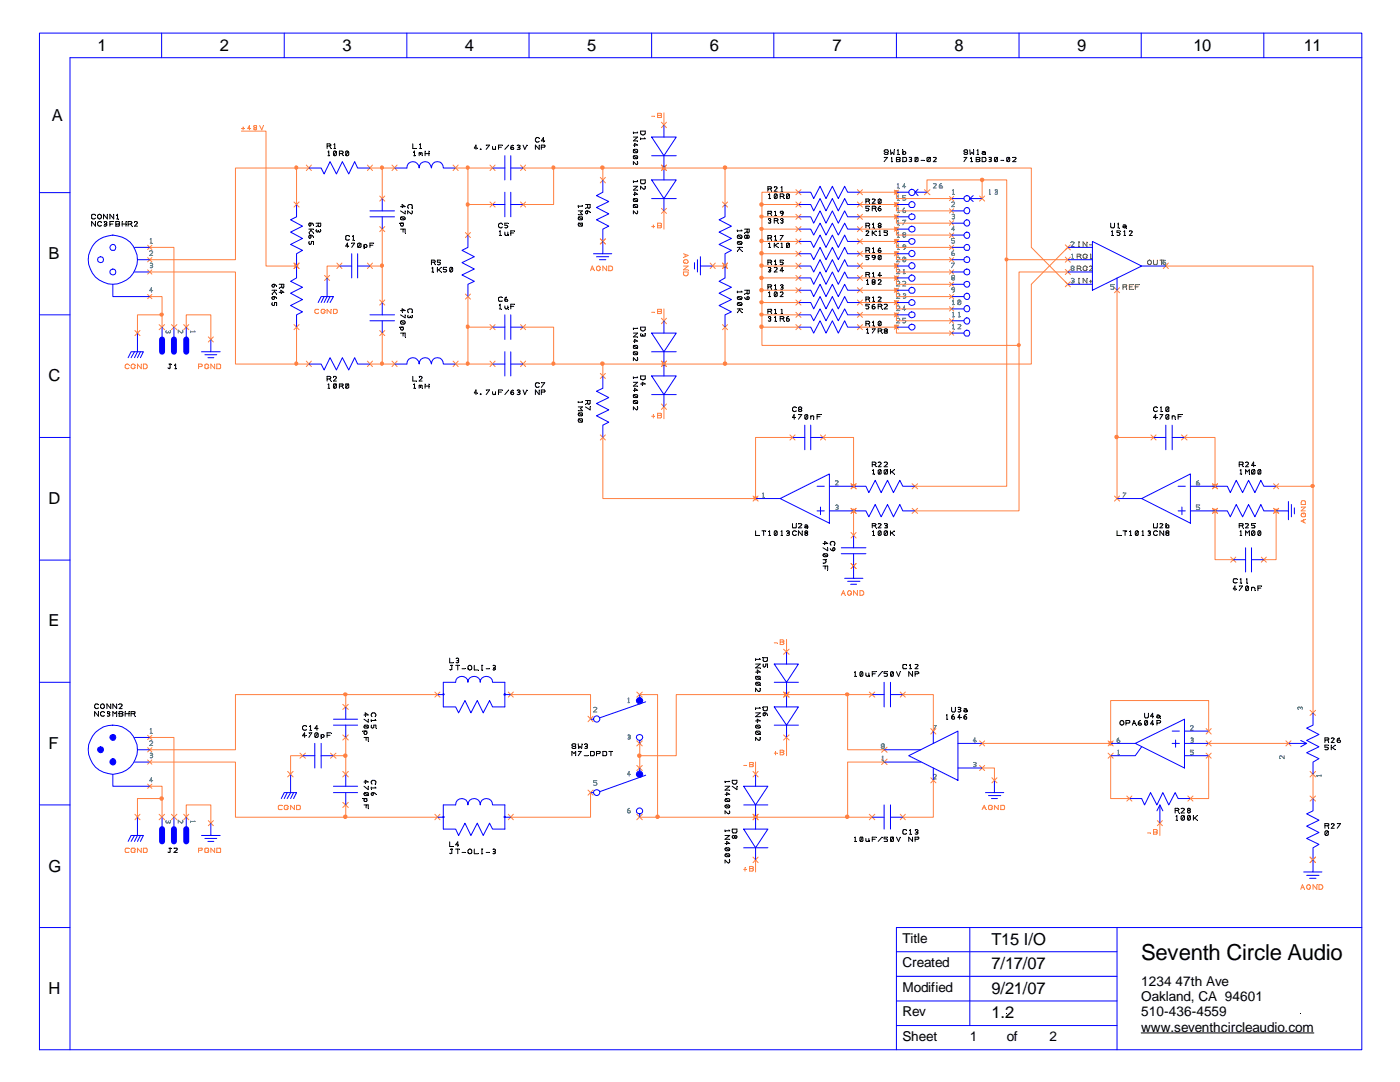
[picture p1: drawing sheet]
<svg xmlns="http://www.w3.org/2000/svg" width="279mm" height="216mm" viewBox="0 0 279 216" stroke-linecap="round" stroke-linejoin="round" font-family="sans-serif">
<defs><g id="words">
<text font-size="4.4" x="227.8" y="191.5">Seventh Circle Audio</text>
<g font-size="3.3">
<text x="19.5" y="10.2">1</text>
<text x="43.9" y="10.2">2</text>
<text x="68.3" y="10.2">3</text>
<text x="92.8" y="10.2">4</text>
<text x="117.2" y="10.2">5</text>
<text x="141.6" y="10.2">6</text>
<text x="166.1" y="10.2">7</text>
<text x="190.5" y="10.2">8</text>
<text x="215" y="10.2">9</text>
<text x="238.2" y="10.2">10</text>
<text x="260.2" y="10.2">11</text>
<text x="10.3" y="24.2">A</text>
<text x="9.7" y="51.6">B</text>
<text x="9.7" y="76.1">C</text>
<text x="9.7" y="100.6">D</text>
<text x="9.7" y="125">E</text>
<text x="9.7" y="149.4">F</text>
<text x="9.7" y="173.9">G</text>
<text x="197.9" y="188.6">T15 I/O</text>
<text x="197.9" y="193.4">7/17/07</text>
<text x="9.7" y="198.3">H</text>
<text x="197.9" y="203.2">1.2</text>
<text x="197.9" y="198.3">9/21/07</text>
</g>
<g font-size="2.7">
<text x="180.1" y="188.1">Title</text>
<text x="180.1" y="193">Created</text>
<text x="180.1" y="197.9">Modified</text>
<text x="227.8" y="196.7">1234</text>
<text x="234.6" y="196.7">47th Ave</text>
<text x="180.1" y="202.8">Rev</text>
<text x="227.8" y="199.7">Oakland, CA 94601</text>
<text x="227.8" y="202.8">510-436-4559</text>
<text x="180.1" y="207.7">Sheet</text>
<text x="193.5" y="207.7">1</text>
<text x="200.9" y="207.7">of</text>
<text x="209.5" y="207.7">2</text>
<text x="227.8" y="205.8">www.seventhcircleaudio.com</text>
</g>
</g></defs>
<path d="M29.5 48.9l.8 .9M30.3 48.9l-.8 .9" fill="none" stroke="#ff8040" stroke-width=".2"/>
<path d="M30 48.5h.3" fill="none" stroke="#408080" stroke-width=".2"/>
<path d="M30.3 48.5l.1 .1z" fill="#408080"/>
<path d="M30 47.8l.1-.2v.9" fill="none" stroke="#408080" stroke-width=".2"/>
<path d="M30 47.8h.1z" fill="#408080"/>
<path d="M29.5 51.4l.8 .8M30.3 51.4l-.8 .8" fill="none" stroke="#ff8040" stroke-width=".2"/>
<path d="M29.9 50.1l.3-.1 .3 .3-.6 .7h.6" fill="none" stroke="#408080" stroke-width=".2"/>
<path d="M29.9 50.1l.1 .1z" fill="#408080"/>
<path d="M29.5 53.8l.8 .9M30.3 53.8l-.8 .9" fill="none" stroke="#ff8040" stroke-width=".2"/>
<path d="M30.1 53l.4 .2-.3 .2-.2-.1" fill="none" stroke="#408080" stroke-width=".2"/>
<path d="M30.1 53v.1z" fill="#408080"/>
<path d="M30 52.6h.4l.1 .1-.3 .3" fill="none" stroke="#408080" stroke-width=".2"/>
<path d="M30 52.6l.1 .1z" fill="#408080"/>
<path d="M29.5 58.8l.8 .8M30.3 58.8l-.8 .8" fill="none" stroke="#ff8040" stroke-width=".2"/>
<path d="M30.5 58h-.6l.3-.6v.9" fill="none" stroke="#408080" stroke-width=".2"/>
<path d="M30.5 58l.1 .1z" fill="#408080"/>
<g fill="none" stroke="#00f" stroke-width=".2">
<path d="M22.3 48.9l.2-.1a.67 .67 0 0 1 .6 .4 .67 .67 0 0 1-.2 .8h-.6a.62 .62 0 0 1-.4-.6 .62 .62 0 0 1 .4-.5zM22.5 56.7v2.5h7.4M26.8 49.4h3.1M26.8 54.3h3.1M27.4 51.8h2.5"/>
<circle cx="20.1" cy="51.8" r=".6"/>
<circle cx="22.5" cy="54.3" r=".6"/>
<circle cx="22.5" cy="51.8" r="4.9"/>
</g>
<g fill="none" stroke="#000" stroke-width=".2">
<path d="M19 42.9l-.2-.1-.5 .1 .1 .7 .4 .1 .2-.2M19 44.2v.9l-.7-.9v.9M20.2 44.4a.45 .45 0 0 0-.6-.1 .45 .45 0 0 0 0 .7 .45 .45 0 0 0 .6 0M20.7 44.3a.36 .36 0 0 1 .6 .1l-.2 .3M20.9 44.7h.4v.2a.36 .36 0 0 1-.6 .1M21.4 42.8v.9l-.7-.9v.9M21.9 44.7h.6M22.7 42.8v.9l-.8-.9v.9M22.7 44.2h-.8v.9M23.1 44.7h.7l.1 .2-.2 .2h-.6v-.9h.6l.2 .2-.2 .3M23.3 43.7h.3M23.3 42.9l.2-.1v.9"/>
<path d="M24.4 44.7h.7M24.4 44.2v.9M25.1 44.2v.9M25.6 44.7h.5M26.1 44.7l.2-.3-.1-.1-.6-.1v.9M26.1 44.7l.2 .4M26.8 44.3l.4-.1 .2 .2-.6 .7h.6"/>
<circle cx="19.8" cy="43.2" r=".44"/>
</g>
<g fill="#000">
<path d="M19 42.9l.1 .1zM19 44.2l.1 .1zM19.5 43.3l.1 .1zM20.2 44.4h.1zM20.7 44.3l.1 .1zM20.9 44.7l.1 .1zM21.4 42.8h.1zM21.9 44.7l.1 .1zM22.7 42.8h.1zM22.7 44.2l.1 .1zM23.1 44.7l.1 .1zM23.3 42.9l.1 .1z"/>
<path d="M23.6 43.7l.1 .1zM24.4 44.2l.1 .1zM25.1 44.7l.1 .1zM25.1 44.2l.1 .1zM25.6 44.7l.1 .1zM26.3 45.1l.1 .1zM26.8 44.3l.1 .1z"/>
</g>
<path d="M29.5 146.7l.8 .9M30.3 146.7l-.8 .9" fill="none" stroke="#ff8040" stroke-width=".2"/>
<path d="M30 146.3h.3" fill="none" stroke="#408080" stroke-width=".2"/>
<path d="M30.3 146.3l.1 .1z" fill="#408080"/>
<path d="M30 145.5l.1-.1v.9" fill="none" stroke="#408080" stroke-width=".2"/>
<path d="M30 145.5l.1 .1z" fill="#408080"/>
<path d="M29.5 149.2l.8 .8M30.3 149.2l-.8 .8" fill="none" stroke="#ff8040" stroke-width=".2"/>
<path d="M29.9 147.9l.3-.1 .3 .3-.6 .7h.6" fill="none" stroke="#408080" stroke-width=".2"/>
<path d="M29.9 147.9l.1 .1z" fill="#408080"/>
<path d="M29.5 151.6l.8 .9M30.3 151.6l-.8 .9" fill="none" stroke="#ff8040" stroke-width=".2"/>
<path d="M30.1 150.7l.3 .1 .1 .2-.3 .2-.2-.1" fill="none" stroke="#408080" stroke-width=".2"/>
<path d="M30.1 150.7v.1z" fill="#408080"/>
<path d="M30 150.4h.4l.1 .1-.3 .2" fill="none" stroke="#408080" stroke-width=".2"/>
<path d="M30 150.4l.1 .1z" fill="#408080"/>
<path d="M29.5 156.5l.8 .8M30.3 156.5l-.8 .8" fill="none" stroke="#ff8040" stroke-width=".2"/>
<path d="M30.5 155.8h-.6l.3-.6v.8" fill="none" stroke="#408080" stroke-width=".2"/>
<path d="M30.5 155.8l.1 .1z" fill="#408080"/>
<g fill="none" stroke="#00f" stroke-width=".2">
<path d="M22.5 154.5v2.4h7.4M26.8 147.2h3.1M26.8 152.1h3.1M27.4 149.6h2.5"/>
<circle cx="22.5" cy="147.1" r=".58"/>
<circle cx="22.5" cy="149.6" r="4.9"/>
</g>
<circle cx="22.5" cy="147.1" r=".58" fill="#00f"/>
<circle cx="20.1" cy="149.6" r=".58" fill="none" stroke="#00f" stroke-width=".2"/>
<circle cx="20.1" cy="149.6" r=".58" fill="#00f"/>
<circle cx="22.5" cy="152" r=".6" fill="none" stroke="#00f" stroke-width=".2"/>
<circle cx="22.5" cy="152" r=".6" fill="#00f"/>
<g fill="none" stroke="#000" stroke-width=".2">
<path d="M19.6 140.6l-.5-.1-.2 .3v.3l.2 .3 .5-.2M19.6 142v.9l-.7-.9v.9M20.2 140.5h.4l.2 .3v.3l-.2 .3-.5-.3zM20.8 142.2a.45 .45 0 0 0-.7 0l.1 .6 .5 .1 .1-.2M21.4 142.1l.3-.1 .2 .2-.2 .2M21.5 142.4h.2M21.7 142.4l.2 .3-.1 .1h-.4M22.1 140.5v.9l-.8-.9v.9M22.5 142.9v-.9l.4 .4 .4-.4v.9M23.3 140.5v.9l-.8-.9v.9M23.8 140.5h.3l.3 .2-.6 .7h.6M23.8 142h.5l.3 .2-.3 .2 .3 .3-.1 .1-.7 .1z"/>
<path d="M23.8 142.4h.5M25 142.4h.7M25 142v.9M25.7 142v.9M26.2 142.4h.6M26.8 142.4l.1-.1v-.2l-.7-.1v.9M26.8 142.4l.1 .5"/>
</g>
<g fill="#000">
<path d="M19.6 140.6l.1 .1zM19.6 142l.1 .1zM20.1 141.1l.1 .1zM20.8 142.2h.1zM21.3 142.1l.1 .1zM21.5 142.4l.1 .1zM22.1 140.5h.1zM23.3 140.5h.1zM23.3 142.9l.1 .1zM23.7 140.5l.1 .1zM23.7 142.4l.1 .1zM25 142l.1 .1z"/>
<path d="M25.7 142.4l.1 .1zM25.7 142l.1 .1zM26.2 142.4v.1zM26.9 142.9l.1 .1z"/>
</g>
<path d="M36.7 64.8l1 1M37.7 64.8l-1 1" fill="none" stroke="#ff8040" stroke-width=".2"/>
<path d="M38 66v.4" fill="none" stroke="#408080" stroke-width=".2"/>
<path d="M38 66.4l.1 .1z" fill="#408080"/>
<path d="M38.8 66l.1 .2h-.9" fill="none" stroke="#408080" stroke-width=".2"/>
<path d="M38.8 66l.1 .1z" fill="#408080"/>
<path d="M34.2 64.8l1.1 1M35.3 64.8l-1.1 1" fill="none" stroke="#ff8040" stroke-width=".2"/>
<path d="M36.4 65.9l.1 .4-.3 .2-.6-.6v.6" fill="none" stroke="#408080" stroke-width=".2"/>
<path d="M36.4 65.9l.1 .1z" fill="#408080"/>
<path d="M31.7 64.8l1.2 1M32.9 64.8l-1.2 1" fill="none" stroke="#ff8040" stroke-width=".2"/>
<path d="M33.2 66l-.1 .3 .3 .2 .2-.2v-.2" fill="none" stroke="#408080" stroke-width=".2"/>
<path d="M33.6 66.1l.1 .1z" fill="#408080"/>
<path d="M34 66v.3l-.1 .2-.3-.2" fill="none" stroke="#408080" stroke-width=".2"/>
<path d="M32.3 65.3v2.4M34.7 65.3v2.4M37.2 65.3v2.4" fill="none" stroke="#00f" stroke-width=".2"/>
<path d="M32.3 67.7v2.5M34.7 67.7v2.5M37.2 67.7v2.5" fill="none" stroke="#00f" stroke-width="1.2"/>
<path d="M33.7 72.6h.4M34 72.6v.8l-.2 .2-.3-.2M34.9 73.6h.3M34.9 72.8l.2-.2v1" fill="none" stroke="#000" stroke-width=".2"/>
<path d="M33.7 72.6l.1 .1zM34.1 72.6l.1 .1zM34.9 72.8l.1 .1zM35.2 73.6l.1 .1z" fill="#000"/>
<path d="M36.7 162.5l1 1.1M37.7 162.5l-1 1.1" fill="none" stroke="#ff8040" stroke-width=".2"/>
<path d="M38 163.8v.3" fill="none" stroke="#408080" stroke-width=".2"/>
<path d="M38 164.1l.1 .1z" fill="#408080"/>
<path d="M38.8 163.8l.1 .1h-.9" fill="none" stroke="#408080" stroke-width=".2"/>
<path d="M38.8 163.8l.1 .1z" fill="#408080"/>
<path d="M34.2 162.5l1.1 1.1M35.3 162.5l-1.1 1.1" fill="none" stroke="#ff8040" stroke-width=".2"/>
<path d="M36.4 163.7a.36 .36 0 0 1-.2 .6l-.6-.6v.6" fill="none" stroke="#408080" stroke-width=".2"/>
<path d="M36.4 163.7h.1z" fill="#408080"/>
<path d="M31.7 162.5l1.2 1.1M32.9 162.5l-1.2 1.1" fill="none" stroke="#ff8040" stroke-width=".2"/>
<path d="M33.2 163.7l-.1 .3 .3 .3 .1-.1 .1-.4" fill="none" stroke="#408080" stroke-width=".2"/>
<path d="M33.6 163.8l.1 .1z" fill="#408080"/>
<path d="M34 163.7v.3l-.1 .3-.3-.3" fill="none" stroke="#408080" stroke-width=".2"/>
<path d="M34 163.7v.1z" fill="#408080"/>
<path d="M40.9 70.8h2.4M41.5 71.4h1.2M42.1 67.7v2.5h-1.9M42.1 70.2h1.8M32.3 163.1v2.3M34.7 163.1v2.3M37.2 163.1v2.3M40.9 167.3h2.4M41.5 167.9h1.2M42.1 164.3v2.4h-1.9M42.1 166.7h1.8" fill="none" stroke="#00f" stroke-width=".2"/>
<path d="M32.3 165.4v2.5M34.7 165.4v2.5M37.2 165.4v2.5" fill="none" stroke="#00f" stroke-width="1.2"/>
<path d="M33.7 169.2h.4M34 169.2v.8h-.5M34.7 169.2h.6l.1 .2-.7 .7h.7" fill="none" stroke="#000" stroke-width=".2"/>
<path d="M33.7 169.2l.1 .1zM34.1 169.2l.1 .1zM34.7 169.2l.1 .1z" fill="#000"/>
<path d="M41.6 67.2l1 1M42.6 67.2l-1 1M117.3 142.9l1.1 1.1M118.4 142.9l-1.1 1.1M41.6 163.7l1 1.1M42.6 163.7l-1 1.1" fill="none" stroke="#ff8040" stroke-width=".2"/>
<path d="M118.4 141.2l.5-.1 .2 .2-.7 .8h.7" fill="none" stroke="#408080" stroke-width=".2"/>
<path d="M118.4 141.1l.1 .1z" fill="#408080"/>
<path d="M127.1 138.1l1.1 1M128.2 138.1l-1.1 1" fill="none" stroke="#ff8040" stroke-width=".2"/>
<path d="M125.3 140.2h.3" fill="none" stroke="#408080" stroke-width=".2"/>
<path d="M125.6 140.2l.1 .1z" fill="#408080"/>
<path d="M125.3 139.4l.2-.1v.9" fill="none" stroke="#408080" stroke-width=".2"/>
<path d="M125.3 139.4l.1 .1z" fill="#408080"/>
<path d="M127.1 147.8l1.1 1M128.2 147.8l-1.1 1" fill="none" stroke="#ff8040" stroke-width=".2"/>
<path d="M125.4 147.1l.3 .1 .1 .1-.2 .2-.3-.1" fill="none" stroke="#408080" stroke-width=".2"/>
<path d="M125.4 147.1l.1 .1z" fill="#408080"/>
<path d="M125.3 146.7l.3-.1 .2 .2-.2 .3" fill="none" stroke="#408080" stroke-width=".2"/>
<path d="M125.3 146.7l.1 .1z" fill="#408080"/>
<path d="M117.3 157.6l1.1 1.1M118.4 157.6l-1.1 1.1" fill="none" stroke="#ff8040" stroke-width=".2"/>
<path d="M119.1 155.8h-.7v.3h.5l.2 .3-.2 .3-.5-.1" fill="none" stroke="#408080" stroke-width=".2"/>
<path d="M119 155.8l.1 .1z" fill="#408080"/>
<path d="M127.1 152.7l1.1 1.1M128.2 152.7l-1.1 1.1" fill="none" stroke="#ff8040" stroke-width=".2"/>
<path d="M125.8 154.5h-.6l.4-.6v1" fill="none" stroke="#408080" stroke-width=".2"/>
<path d="M125.8 154.5l.1 .1z" fill="#408080"/>
<path d="M127.1 162.5l1.1 1.1M128.2 162.5l-1.1 1.1" fill="none" stroke="#ff8040" stroke-width=".2"/>
<g fill="none" stroke="#408080" stroke-width=".2">
<path d="M125.6 161.3l-.4 .4v.3"/>
<circle cx="125.5" cy="162" r=".28"/>
</g>
<path d="M125.6 161.3v.1z" fill="#408080"/>
<g fill="none" stroke="#00f" stroke-width=".2">
<path d="M7.9 6.6h263.9v202.9h-263.9zM32.3 6.6v4.9M56.7 6.6v4.9M81.2 6.6v4.9M105.6 6.6v4.9M130 6.6v4.9M154.4 6.6v4.9M178.9 6.6v4.9M203.4 6.6v4.9M227.8 6.6v4.9M252.2 6.6v4.9M271.8 11.5h-257.8v198"/>
<path d="M7.9 38.4h6.1M7.9 62.8h6.1M25.6 71.4l.6-1.2h2.4l-.6 1.2M26.8 70.2l-.6 1.2M27.4 66.5v3.7l-.6 1.2M28 70.2l-.6 1.2M7.9 87.3h6.1M7.9 111.8h6.1M7.9 136.1h6.1M127.7 138.6v.6a.63 .63 0 0 1 .6 .7 .63 .63 0 0 1-.9 .5 .63 .63 0 0 1-.3-.9l.6-.3M117.9 143.5h.5a.63 .63 0 0 1 .7-.7 .63 .63 0 0 1 .6 .8 .63 .63 0 0 1-.9 .4l-.4-.5M117.9 158.2h.5a.62 .62 0 0 1 .8-.6 .62 .62 0 0 1 .4 .8 .63 .63 0 0 1-.7 .3 .63 .63 0 0 1-.5-.5"/>
<path d="M127.7 147.7a.64 .64 0 0 0 .5-.9 .61 .61 0 0 0-1-.1 .61 .61 0 0 0 .1 1h.4v.6M127.7 153.2v.6a.63 .63 0 0 1 .6 .8 .63 .63 0 0 1-.9 .5 .63 .63 0 0 1-.3-.9l.6-.4M128.9 140l-9.3 3.3M128.9 154.7l-9.3 3.3M262 159.3v2.5l-1.2 .6 2.4 1.3-2.4 1.1 2.4 1.3-2.4 1.2 2.4 1.2-1.2 .7v2.4M7.9 160.6h6.1M25.6 167.9l.6-1.2h2.4l-.6 1.2M26.8 166.7l-.6 1.2M27.4 163.1v3.6l-.6 1.2M28 166.7l-.6 1.2M127.7 162.4l.5-.3a.63 .63 0 0 0-.6-.9 .63 .63 0 0 0-.5 .9l.6 .3v.7M7.9 185.1h6.1"/>
<path d="M178.9 194.8h44M178.9 199.7h44M178.9 189.9h44M193.5 185.1v19.5M222.9 185.1v24.4M271.8 185.1h-92.9v24.4M178.9 204.6h44"/>
</g>
<path d="M127.6 139.8h.1M127.6 154.5h.1" fill="none" stroke="#00f" stroke-width="1.2"/>
<g fill="none" stroke="#000" stroke-width=".2">
<path d="M114.1 150.8v-.9l.5 .5 .3-.5v.9M114.9 148.7l-.2-.3h-.3l-.3 .3 .3 .2 .5 .1v.3l-.5 .1-.3-.3M115.4 148.4l.1 1 .2-.5 .4 .5 .1-1M115.4 149.9h.6l-.6 .9M116.6 150.8h.7M116.7 148.5a.36 .36 0 0 1 .6 .2l-.3 .2M116.8 148.9h.2M117 148.9l.3 .2a.36 .36 0 0 1-.6 .2M117.9 149.9l.6 .1 .1 .5-.2 .3h-.5zM119 150.4h.6l.2-.3-.1-.2h-.7v.9M120.3 149.9l.7 .1 .1 .5-.2 .3h-.6zM121.5 149.9h.8"/>
<path d="M121.9 149.9v.9M264.4 164.8h.6M265 164.8l.2-.1v-.3l-.8-.1v1M265 165.9a.36 .36 0 0 0-.6 .1l.1 .6M265 164.8l.2 .5M265 165.9l.1 .6a.36 .36 0 0 1-.6 .1M265 165.9l-.5 .7M265.7 164.4a.36 .36 0 0 1 .6 .2l-.6 .7h.6M266.9 164.3h.6l-.6 1M227.8 206.1h34.4"/>
</g>
<g fill="#000">
<path d="M114.9 148.7l.1 .1zM114.9 150.8l.1 .1zM115.4 149.9h.1zM116.2 148.4v.1zM116.7 148.5l.1 .1zM116.8 148.9l.1 .1zM117.3 150.8l.1 .1zM117.9 150.8v.1zM119 150.4l.1 .1zM120.3 150.8l.1 .1zM121.9 149.9h.1zM264.4 164.8h.1z"/>
<path d="M265 165.9h.1zM265.2 165.3l.1 .1zM265.7 164.4l.1 .1zM266.9 164.3l.1 .1zM200.9 202.2l.1 .1zM259.5 202.2l.1 .1z"/>
</g>
<path d="M26.9 66l1 1M27.9 66l-1 1M261.5 158.8l1.1 1.1M261.5 153.9l1.1 1.1M262.6 158.8l-1.1 1.1M262.6 153.9l-1.1 1.1M26.9 162.5l1 1.1M27.9 162.5l-1 1.1M261.5 171l1.1 1.1M262.6 171l-1.1 1.1" fill="none" stroke="#ff8040" stroke-width=".2"/>
<path d="M263.7 154.6v.3" fill="none" stroke="#408080" stroke-width=".2"/>
<path d="M263.7 154.6v.1z" fill="#408080"/>
<path d="M263.7 154.8h-1l.2 .1" fill="none" stroke="#408080" stroke-width=".2"/>
<path d="M262.8 154.9l.1 .1z" fill="#408080"/>
<path d="M261.5 141.7l1.1 1M262.6 141.7l-1.1 1" fill="none" stroke="#ff8040" stroke-width=".2"/>
<path d="M259.5 141.4v-.2l.3-.1 .1 .1-.1 .4" fill="none" stroke="#408080" stroke-width=".2"/>
<path d="M259.5 141.4l.1 .1z" fill="#408080"/>
<path d="M259.5 141.2l-.3-.1h-.1v.5" fill="none" stroke="#408080" stroke-width=".2"/>
<path d="M259.1 141.6h.1z" fill="#408080"/>
<path d="M256.6 147.8l1 1M257.6 147.8l-1 1" fill="none" stroke="#ff8040" stroke-width=".2"/>
<path d="M256.3 150.8v.6l-.7-.6-.2 .2v.4" fill="none" stroke="#408080" stroke-width=".2"/>
<path d="M255.4 151.4l.1 .1z" fill="#408080"/>
<path d="M87.3 138.6h1.2M88.4 138.5l.1-.1 .1 .2-.1 .1zM88.5 136.1h2.4a1.23 1.23 0 0 1 1.3-1.1 1.23 1.23 0 0 1 1.2 1.1 1.23 1.23 0 0 1 1.2-1.1 1.23 1.23 0 0 1 1.2 1.1 1.23 1.23 0 0 1 1.3-1.1 1.23 1.23 0 0 1 1.2 1.1h2.5v5h-2.5l-.6-1.3-1.3 2.4-1.2-2.4-1.2 2.4-1.2-2.4-1.3 2.4-.6-1.1h-2.4zM100.8 138.6h1.1M257.1 148.3h3.7M259.6 147.7l1.2 .6-1.2 .7M262 142.2v2.5l-1.2 .6 2.4 1.3-2.4 1.1 2.4 1.3-2.4 1.2 2.4 1.2-1.2 .7v2.4" fill="none" stroke="#00f" stroke-width=".2"/>
<g fill="none" stroke="#000" stroke-width=".2">
<path d="M264.4 147.7h.6M265 147.7l.2-.1v-.3l-.8-.1v1M265 147.7l.2 .5M265.1 148.7h-.7v.4h.4l.3 .2-.3 .3-.4-.1M265.7 147.3l.3-.1 .3 .2-.6 .8h.6M265.7 148.7v.9M265.7 149.2h.2M265.9 149.2l.5 .4M266.4 148.7l-.5 .5M267.3 147.2l-.3 .2-.1 .5"/>
<circle cx="267.2" cy="147.9" r=".31"/>
</g>
<path d="M264.4 147.7h.1zM265.1 148.7l.1 .1zM265.2 148.2l.1 .1zM265.7 147.3l.1 .1zM265.7 148.7l.1 .1zM266.4 148.7l.1 .1zM266.4 149.6l.1 .1zM267.3 147.2l.1 .1z" fill="#000"/>
<path d="M86.8 138.1l1 1M87.8 138.1l-1 1M101.4 138.1l1 1M102.4 138.1l-1 1" fill="none" stroke="#ff8040" stroke-width=".2"/>
<path d="M88.4 138.5l.1-.1 .1 .2-.1 .1z" fill-rule="evenodd" fill="#00f"/>
<path d="M100.6 138.5l.2-.1v.3h-.2z" fill="none" stroke="#00f" stroke-width=".2"/>
<path d="M100.6 138.5l.2-.1v.3h-.2z" fill-rule="evenodd" fill="#00f"/>
<g fill="none" stroke="#000" stroke-width=".2">
<path d="M89.7 131.3v.9h.8M89.9 132.8h.4M90.2 132.8v.8h-.5M90.9 132.8h.8M91 131.4h.5v.3l-.1 .1M91.2 131.8h.3v.4h-.5M91.4 132.8v.9M92.2 133.4h.6M94.7 132.8v.9h.7M96.1 132.8h.3M96.1 133.7h.3M96.2 132.8v.9"/>
<path d="M97 133.4h.7M98.4 132.8h.4l.1 .2-.3 .3M98.5 133.3h.1M98.6 133.3l.3 .2-.3 .2-.2-.1"/>
<circle cx="93.8" cy="133.2" r=".48"/>
</g>
<g fill="#000">
<path d="M89.9 132.8h.1zM90.3 132.8h.1zM90.5 132.2l.1 .1zM91 131.4l.1 .1zM91.2 131.8l.1 .1zM91.7 132.8h.1zM92.8 133.4l.1 .1zM93.4 133.4l.1 .1zM95.4 133.7l.1 .1zM96.2 132.8h.1zM96.4 133.7v.1zM97.7 133.4l.1 .1z"/>
<path d="M98.4 132.8l.1 .1zM98.5 133.3h.1z"/>
</g>
<path d="M86.8 162.5l1 1.1M87.8 162.5l-1 1.1M101.4 162.5l1 1.1M102.4 162.5l-1 1.1" fill="none" stroke="#ff8040" stroke-width=".2"/>
<path d="M87.3 163.1h1.2M88.4 163l.1-.1 .1 .2-.1 .1zM88.5 160.6h2.4a1.23 1.23 0 0 1 1.3-1.3 1.23 1.23 0 0 1 1.2 1.3 1.23 1.23 0 0 1 1.2-1.3 1.23 1.23 0 0 1 1.2 1.3 1.23 1.23 0 0 1 1.3-1.3 1.23 1.23 0 0 1 1.2 1.3h2.5v4.8h-2.5l-.6-1.1-1.3 2.4-1.2-2.4-1.2 2.4-1.2-2.4-1.3 2.4-.6-1.3h-2.4zM100.8 163.1h1.1" fill="none" stroke="#00f" stroke-width=".2"/>
<path d="M88.4 163l.1-.1 .1 .2-.1 .1z" fill-rule="evenodd" fill="#00f"/>
<path d="M100.6 163l.2-.1v.2v.1z" fill="none" stroke="#00f" stroke-width=".2"/>
<path d="M100.6 163l.2-.1v.2v.1z" fill-rule="evenodd" fill="#00f"/>
<g fill="none" stroke="#000" stroke-width=".2">
<path d="M65.3 29.1h.5M65.4 31.1h.4M65.4 30.3l.2-.2v1M65.8 29.1l.2-.1v-.2l-.7-.1v.9M65.8 29.1l.2 .5M66.6 29.6h.4M66.6 28.9l.2-.2v.9M67.1 30.2v.8h-.5M67.1 30.2h-.5v.8M67.1 30.2l-.5 .8M67.7 30.6h.5M68.2 30.6l.3-.2-.1-.2-.7-.1v1"/>
<path d="M68.2 30.6l.3 .5M69.5 30.2l.1 .6a.36 .36 0 0 1-.6 .2M69.5 30.2h-.5v.8M69.5 30.2l-.5 .8M82.4 28.7v.9h.7M82.5 31.1h.4M82.5 30.3l.2-.2v1M83.7 30.6h.2M83.7 30.5v.6M83.7 29.6h.4M83.7 28.9l.2-.2v.9M83.9 30.6h.3v.5"/>
<path d="M83.9 30.6v.1M84.8 30.6h.8M84.8 30.1v1M85.6 30.1v1M95.2 29.5h-.5l.3-.5v.8M95.8 29.8h.2zM97 29h.7l-.7 .8M98.3 29.2l.1 .6h.4l.1-.2M98.9 29.2v.6M99.5 29.4h.6M100.2 29h-.7v.8M101.5 29l-.7 .8"/>
<path d="M102 29.5l.4-.1 .1 .2-.1 .2h-.4zM102.4 29l-.4 .1-.1 .5M103.2 29h.3l.3 .1-.3 .3M103.4 29.4h.1M103.5 29.4l.3 .2-.1 .2h-.5M104.4 29l.3 .8 .5-.8M107.6 27.6l-.5-.2-.3 .4v.3l.3 .3 .5-.2M107.6 29v.8l-.8-.8v.8M108 29.4h.6l.2-.3-.2-.1h-.6v.8M108.7 28.1h-.7l.5-.7v1M126.4 27.3h.9l-.9 .8h.9M126.4 29.9l.7-.1 .2 .3-.1 .3"/>
<path d="M126.4 29h.9l-.6-.4v.6M126.4 26.3v.3M126.4 29.9v.5h.8M126.4 31.2v.4h.8M126.4 36.1v.3M126.4 39.7v.4h.8M126.4 37.2h.9l-.9 .7h.9M126.4 38.8h.9l-.6-.4v.6M126.4 39.7l.7-.1 .2 .3-.1 .2M126.4 31.2l.7-.1 .2 .1-.1 .4M126.4 39.7l.8 .4M126.4 29.9l.8 .5"/>
<path d="M126.4 31.2l.8 .4M127.2 32.3l.1 .4-.2 .2-.7-.6v.6M127.2 36.1l.1 .1h-.9M127.2 26.3l.1 .2h-.9M127.8 35.9h1l-.1 .7-.7 .1-.2-.3zM127.8 26.2h1l-.1 .6-.3 .1-.4-.1-.2-.2zM127.8 27.5v.4M128.6 27.5l.2 .2h-1M128.7 37.2a.36 .36 0 0 1-.2 .6l-.7-.6v.6M54.3 57.9h.9M54.5 56.7h.3l.4 .4M54.5 59.2l.6 .2 .1 .1"/>
<path d="M54.8 57.9v.3M54.8 58.2l.4 .5M54.8 58.2l-.5 .5M55.7 56.7h.9v.7h-.3l-.1-.2M55.7 58.3h.9l-.6-.4v.6M56.2 56.7v.5M56.2 57.2l-.5 .3M61.6 45.7h1M61.7 48.2l-.1 .3 .2 .3 .3-.1v-.5h.5v.6M61.8 46.9a.35 .35 0 0 1 .3 .3 .35 .35 0 0 1-.3 .4l-.2-.3zM61.8 46.9a.63 .63 0 0 1 .8 .4M62 44.5a.36 .36 0 0 1-.2 .6l-.2-.2 .1-.4h.6l.3 .4"/>
<path d="M62.1 45.7v.3M62.1 46l.5 .5M62.1 46l-.5 .5M63.1 44.5h.9l-.1 .7h-.3l-.1-.2M63.2 45.8v.4h.3v-.2M63.5 44.5v.5M63.5 45l-.4 .2M63.9 45.8v.4l-.1 .1-.3-.2M69.6 49.1h-.6l.3-.6v.9M69.7 47.2l-.2-.2-.5 .2 .1 .6 .4 .1 .2-.1M70.2 48.5h.6l-.6 .9M70.4 47.9h.2"/>
<path d="M70.4 47.2l.1-.2v.9M72 48.6l-.4-.1-.2 .2 .1 .7M72 48.6v.8h-.5M72 48.6l-.5 .8M72.6 49l.4-.2a.36 .36 0 0 1 .2 .6h-.5l-.1-.2M72.6 48.8v.8M73.8 48.9h.6M74.6 48.5h-.8v.9M79.8 44.5h.7M79.9 45.7h1v.8M79.9 41.2h1l-.6-.4v.6M79.9 42.1l1 .6v-.6"/>
<path d="M80 43.3h.8v.5M80 43.3v.5h.8M80 44.5a.33 .33 0 0 0 0 .5 .33 .33 0 0 0 .4 0v-.5M80 43.3l.8 .5M80.4 45.7v.6M81.5 41.6l-.1-.5 .3-.3 .5 .1v.7M82.2 42.1l.1 .3-.2 .3-.7-.6v.6M86.1 52.3h.7l.1-.1-.3-.3h-.5v.9M86.2 54.3h.3M86.2 53.5l.2-.2v1M86.6 52.3l.3 .5M87.3 53.3v1"/>
<path d="M87.3 53.8h.2M87.5 53.8l.6 .5M87.9 51.9h-.6v.4h.5l.1 .3a.36 .36 0 0 1-.6 .1M88.1 53.3l-.6 .5M89.2 53.3h-.7v.5h.4l.3 .2-.3 .3-.4-.1M90.3 53.4h-.5v.8M90.3 53.4v.8h-.5M90.3 53.4l-.5 .8M99.7 47h.3M99.7 46.2l.1-.1v.9M100.2 44.7l-.1-.2-.4 .1-.2 .6a.45 .45 0 0 0 .7 .1M100.2 59.4l-.4-.1-.3 .2 .2 .6 .5-.1"/>
<path d="M100.8 46.3v.4l.1 .3 .4-.1v-.2M100.8 59.8h.5v.3h-.5zM101.1 59.3a.52 .52 0 0 0-.3 .6M101.3 44.5h-.5v.5h.3l.2 .2-.2 .3-.3-.1M101.3 46.3v.7M101.9 46.5h.6M102.7 46.1h-.8v.9M126.4 40.9v.5h.8M126.4 40.9l.7-.1 .2 .3-.1 .3M126.4 40.9l.8 .5M127.2 42.1l.1 .3-.2 .3-.7-.6v.6M147.2 49.4h.9"/>
<path d="M147.2 45.9v.2M147.2 58.1v.3M147.2 48.3v.4h.8M147.2 47l.6-.1a.36 .36 0 0 1 .2 .6M147.2 48.3h.8v.4M147.2 59.3h.8v.4M147.2 47a.36 .36 0 0 0 .2 .6l.6-.1M147.2 59.3v.4h.8M147.2 47l.8 .5M147.2 48.3l.8 .4M147.2 59.3l.8 .4M147.6 49.4v.2"/>
<path d="M147.6 49.6l.5 .5M147.6 49.6l-.4 .5M147.9 45.9l.2 .2h-.9M147.9 58.1l.2 .2h-.9M148.6 45.7h.9v.5l-.2 .3-.2-.1v-.7M148.6 57.9h.9v.6l-.2 .2-.2-.1v-.7M148.6 59.4a.6 .6 0 0 0 .7 .4M149.1 47l.2-.1a.35 .35 0 0 1 .2 .3 .35 .35 0 0 1-.2 .4l-.2-.1zM149.1 59.3l.2-.1 .2 .2-.1 .3h-.3zM149.1 46.2l-.5 .3M149.1 47.2l-.3-.3a.35 .35 0 0 0-.2 .3 .35 .35 0 0 0 .2 .4l.3-.3M149.1 58.5l-.5 .2"/>
<path d="M54.4 60.4l-.1 .4 .2 .2 .3-.1v-.5h.4v.6M65.3 75.6h.5M65.4 76.7l.2-.1v.9M65.4 77.5h.4M65.8 75.6l.2-.2v-.2l-.7-.1v.9M65.8 75.6l.2 .4M66.5 75.2l.4-.1 .2 .3-.6 .6h.6M66.6 76.6h.5v.2v.5l-.2 .2-.4-.2zM67.1 76.6l-.5 .8M67.7 77h.5M68.2 77l.3-.2-.1-.2h-.7v.9M68.2 77l.3 .5"/>
<path d="M69.5 76.6h-.5v.8M69.5 76.6l.1 .7-.3 .2-.3-.1M69.5 76.6l-.5 .8M79.8 65.3h.7M79.9 66.5h1v.7M79.9 62h1l-.6-.4v.6M79.9 62.8l1 .6v-.6M80 64.1l.6-.1a.36 .36 0 0 1 .2 .6M80 64.1a.36 .36 0 0 0 .2 .6l.6-.1M80 64.1l.8 .5M80.2 65.3l-.3 .2 .3 .4h.1l.2-.3-.2-.3M80.4 66.5v.6"/>
<path d="M81.4 62.9v.4l.2 .1 .3-.2M81.5 62.4l-.1-.5 .3-.3 .5 .1v.7M81.9 63.1v.1M82.2 62.9l.1 .3-.2 .2-.2-.2M82.4 75.1v.9h.7M82.5 77.5h.4M82.5 76.7l.2-.1v.9M83.7 77h.2M83.7 75.2l.3-.1 .2 .3-.5 .6h.5M83.7 76.9v.6M83.9 77v.2M83.9 77h.3v.5"/>
<path d="M84.8 77h.8M84.8 76.6v.9M85.6 76.6v.9M95.2 78.4h-.5l.3-.6v.9M95.8 78.7h.2zM97 77.8h.7l-.7 .9M98.3 78.1l.2 .6h.3l.1-.2M98.9 78.1v.6M99.5 78.2h.6M99.7 61.6h.3M99.7 60.9l.1-.2v.9M100.2 77.8h-.7v.9"/>
<path d="M100.8 61l.1 .6h.4v-.2M101.3 61v.6M101.5 77.8l-.7 .9M101.9 61.1h.6M102.4 77.8a.6 .6 0 0 0-.5 .7M102.7 60.7h-.8v.9M103.2 77.9a.36 .36 0 0 1 .6 .2l-.3 .1M103.4 78.2h.1M103.5 78.2l.3 .3a.36 .36 0 0 1-.6 .2M104.4 77.8l.3 .9 .5-.9M107.6 76.5h-.7a.6 .6 0 0 0 .2 .8l.5-.2M107.6 77.8v.9l-.8-.9v.9"/>
<path d="M108 78.2h.6l.2-.1-.2-.3h-.6v.9M108 76.4h.7l-.7 .9M126.4 78.8l.7-.1 .2 .2-.1 .3M126.4 65.4v.3M126.4 69l.7-.1 .2 .4-.2 .2h-.5l-.2-.1zM126.4 70.3v.4h.8M126.4 75.2v.3M126.4 78.8v.4h.8M126.4 68.1h.9l-.6-.4v.6M126.4 77.9h.9l-.6-.4v.6M126.4 70.3l.7-.1 .2 .2-.1 .3M126.4 66.5h.9l-.9 .7h.9"/>
<path d="M126.4 69l.8 .4M126.4 70.3l.8 .4M126.4 76.3h.9l-.9 .7h.9M126.4 78.8l.8 .4M127.2 71.4l.1 .4-.2 .2-.7-.6v.6M127.2 65.4l.1 .1h-.9M127.2 75.2l.1 .2h-.9M127.8 65.3h1l-.1 .6-.3 .1h-.4l-.2-.3zM127.8 75h1l-.1 .7h-.8zM127.8 76.6h1l-.6-.3v.6M127.9 66.5v.6h.3l.1-.2M128.3 66.7v.2"/>
<path d="M128.7 66.5v.6h-.3l-.1-.2M147.2 61.6h.9M147.2 60.5h.8v.4M147.2 60.5v.4h.8M147.2 60.5l.8 .4M147.6 61.6v.2M147.6 61.8l.5 .6M147.6 61.8l-.4 .6M126.4 80l.7-.1 .2 .4-.2 .2h-.5l-.2-.1zM126.4 80l.8 .4M127.2 81.2l.1 .3-.2 .3-.7-.6v.6M61 146.8h-.6l.4-.6v1"/>
<path d="M61.1 144.9a.45 .45 0 0 0-.6 0 .45 .45 0 0 0 0 .7 .45 .45 0 0 0 .6-.1M61.6 146.2h.6l-.6 1M61.8 145.7h.3M61.8 144.9l.2-.1v.9M63.4 146.3l.1 .6a.36 .36 0 0 1-.6 .2M63.4 146.3a.36 .36 0 0 0-.6 .2l.1 .6M63.4 146.3l-.5 .8M63.5 145.4h-.7l.4-.6v.9M64.1 146.8l.2-.2 .4 .2-.3 .4-.3-.3M64.1 146.6v.8M65.3 146.7h.6M66 146.2h-.7v1"/>
<path d="M72.4 159.3h.8M72.4 145.9h.8M72.6 158.3l.2-.1h.5h.2v.5l-.7 .1zM72.6 147.2h.9v.7M72.6 156h.9l-.6-.3v.6M72.6 142.7h.9l-.6-.5v.6M72.6 156.9l.9 .7v-.7M72.6 143.5l.9 .6v-.6M72.7 144.8l-.1 .3 .2 .2 .7-.1M72.7 144.8h.8v.4M72.7 158.2l.8 .5M72.7 144.8l.8 .4"/>
<path d="M72.8 145.9l-.2 .2 .2 .5a.35 .35 0 0 0 .4-.3 .35 .35 0 0 0-.2-.4M72.8 159.3l-.2 .3 .1 .3h.5a.36 .36 0 0 0-.2-.6M73.1 147.2v.5M74.1 143.6v.3M74.1 157.1v.3M74.1 158.3l.2-.1 .2 .1-.2 .5-.1-.1zM74.2 144.7l-.1 .4 .2 .2 .3-.2v-.4h.4v.6M74.3 156.5l-.2-.5 .2-.3h.4l.3 .3-.2 .5M74.3 143l-.1-.1a.45 .45 0 0 1 .1-.7l.6 .2 .1 .3-.2 .3M74.3 158.2h.5l.2 .3M74.8 157.1l.2 .1h-.9M74.8 143.6l.2 .2h-.9"/>
<path d="M72.6 160.6h.9v.8M73.1 160.6v.6M89.7 168v.9h.8M89.9 169.4h.4M90.2 169.4v.9h-.5M90.9 169.4h.8M91.4 169.4v.9M91.5 168.6h-.6l.5-.6v.9M92.2 170.1h.6M94.7 169.4v.9h.7M96.1 169.4h.3M96.1 170.3h.3"/>
<path d="M96.2 169.4v.9M97 170.1h.7M98.4 169.5h.4l.1 .2-.3 .2M98.5 169.9h.1M98.6 169.9l.3 .3-.3 .1h-.2"/>
<circle cx="54.5" cy="59.5" r=".28"/>
<circle cx="54.5" cy="57" r=".28"/>
<circle cx="102.2" cy="78.5" r=".28"/>
<circle cx="93.8" cy="169.9" r=".48"/>
</g>
<g fill="#000">
<path d="M65.3 29.1l.1 .1zM65.4 30.3l.1 .1zM65.8 31.1l.1 .1zM66 29.6l.1 .1zM66.6 28.9l.1 .1zM67 29.6l.1 .1zM67.1 30.2v.1zM67.7 30.6h.1zM68.5 31.1l.1 .1zM69.5 30.2l.1 .1zM82.5 30.3l.1 .1zM82.9 31.1l.1 .1z"/>
<path d="M83.1 29.6l.1 .1zM83.7 30.5v.1zM83.7 28.9l.1 .1zM83.9 30.7l.1 .1zM84.1 29.6l.1 .1zM84.2 31.1l.1 .1zM84.8 30.1l.1 .1zM85.6 30.6h.1zM85.6 30.1l.1 .1zM95.2 29.5l.1 .1zM95.9 29.8l.1 .1zM97 29h.1z"/>
<path d="M98.9 29.6l.1 .1zM98.9 29.8l.1 .1zM99.5 29.4l.1 .1zM100.2 29h.1zM101.5 29h.1zM103.2 29l.1 .1zM103.4 29.4l.1 .1zM107.6 27.6l.1 .1zM107.6 29h.1zM108 29.4l.1 .1zM108.6 28.1l.1 .1zM126.4 36.4l.1 .1z"/>
<path d="M126.4 26.6l.1 .1zM126.7 38.9v.1zM126.7 29.2v.1zM127.2 36.1l.1 .1zM127.2 26.3l.1 .1zM127.2 30.4l.1 .1zM127.2 31.6l.1 .1zM127.2 32.3h.1zM127.3 37.9v.1zM127.3 28.1v.1zM127.8 35.9l.1 .1zM127.8 26.2h.1z"/>
<path d="M127.8 27.9h.1zM128.6 27.5l.1 .1zM128.7 37.2l.1 .1zM54.3 58.7l.1 .1zM55.2 57.1l.1 .1zM55.2 57.9l.1 .1zM55.2 58.7l.1 .1zM55.2 59.5l.1 .1zM55.7 57.5l.1 .1zM56 58.5l.1 .1zM56.2 56.7l.1 .1zM61.6 46.5l.1 .1z"/>
<path d="M62.6 44.9l.1 .1zM62.6 45.7l.1 .1zM62.6 46.5l.1 .1zM62.6 47.3l.1 .1zM62.6 48.8l.1 .1zM63.1 45.2l.1 .1zM63.5 44.5l.1 .1zM63.5 46l.1 .1zM63.9 45.8l.1 .1zM69.6 49.1l.1 .1zM69.7 47.2h.1zM70.2 48.5l.1 .1z"/>
<path d="M70.6 47.9l.1 .1zM72 48.5l.1 .1zM72.6 49.6l.1 .1zM72.6 49.2l.1 .1zM73.8 48.9l.1 .1zM74.6 48.5l.1 .1zM79.7 44.5l.1 .1zM80.2 44.5l.1 .1zM80.3 41.4v.1zM80.4 45.7l.1 .1zM80.8 43.8l.1 .1zM80.9 42.1v.1z"/>
<path d="M80.9 46.5v.1zM82.2 41.6l.1 .1zM82.2 42.1l.1 .1zM86 52.3l.1 .1zM86.2 53.5l.1 .1zM86.5 54.3l.1 .1zM86.9 52.8l.1 .1zM87.3 53.3l.1 .1zM87.9 51.9l.1 .1zM88.1 53.3v.1zM88.1 54.3v.1zM89.2 53.3v.1z"/>
<path d="M90.3 53.4v.1zM99.7 46.1v.1zM100 47l.1 .1zM100.2 59.4h.1zM100.2 44.7l.1 .1zM101.1 59.3l.1 .1zM101.3 44.5l.1 .1zM101.3 46.7l.1 .1zM101.3 47l.1 .1zM101.9 46.5l.1 .1zM102.7 46.1h.1zM127.2 40.1l.1 .1z"/>
<path d="M127.2 41.3l.1 .1zM127.2 42.1l.1 .1zM147.2 46.1v.1zM147.2 50.1v.1zM147.2 58.4v.1zM147.9 45.9l.1 .1zM147.9 58.1l.1 .1zM148 47.5l.1 .1zM148 48.7l.1 .1zM148 59.7l.1 .1zM148.1 49.4h.1zM148.1 50.1l.1 .1z"/>
<path d="M148.6 46.5l.1 .1zM148.6 58.7l.1 .1zM149.1 45.7l.1 .1zM149.1 47.3l.1 .1zM149.1 57.9l.1 .1zM149.3 59.8l.1 .1zM55.2 61h.1zM65.3 75.6l.1 .1zM65.4 76.7l.1 .1zM65.8 77.5l.1 .1zM66 76l.1 .1zM66.5 75.2l.1 .1z"/>
<path d="M67.1 76.6v.1zM67.7 77l.1 .1zM68.5 77.5l.1 .1zM69.5 76.6l.1 .1zM79.7 65.3l.1 .1zM80.2 65.3l.1 .1zM80.3 62.2v.1zM80.4 66.5h.1zM80.8 64.6l.1 .1zM80.9 62.8v.1zM80.9 67.2v.1zM81.9 63.1l.1 .1z"/>
<path d="M82.2 62.4l.1 .1zM82.2 62.9l.1 .1zM82.5 76.7l.1 .1zM82.9 77.5l.1 .1zM83.1 76l.1 .1zM83.7 75.2v.1zM83.7 76.9v.1zM83.9 77.2l.1 .1zM84.2 77.5l.1 .1zM84.8 76.6l.1 .1zM85.6 77l.1 .1zM85.6 76.6l.1 .1z"/>
<path d="M95.2 78.4l.1 .1zM95.9 78.7l.1 .1zM97 77.8l.1 .1zM98.9 78.5l.1 .1zM98.9 78.7l.1 .1zM99.5 78.2l.1 .1zM99.7 60.9v.1zM100 61.6l.1 .1zM100.2 77.8l.1 .1zM101.3 61.4l.1 .1zM101.3 61.6l.1 .1zM101.5 77.8l.1 .1z"/>
<path d="M101.9 61.1l.1 .1zM102.4 77.8v.1zM102.7 60.7l.1 .1zM103.2 77.9l.1 .1zM103.4 78.2l.1 .1zM105.2 77.8v.1zM107.6 76.5h.1zM107.6 77.8l.1 .1zM108 76.4l.1 .1zM108 78.2l.1 .1zM126.4 65.7l.1 .1zM126.4 75.5l.1 .1z"/>
<path d="M126.7 68.3v.1zM127.2 65.4l.1 .1zM127.2 69.4l.1 .1zM127.2 70.7l.1 .1zM127.2 71.4l.1 .1zM127.2 75.2l.1 .1zM127.2 79.2l.1 .1zM127.3 67.2v.1zM127.3 77v.1zM127.8 65.3l.1 .1zM127.8 75l.1 .1zM128.1 76.9l.1 .1z"/>
<path d="M128.3 66.7l.1 .1zM128.7 66.5l.1 .1zM147.2 62.4v.1zM148 60.9l.1 .1zM148.1 61.6l.1 .1zM148.1 62.4l.1 .1zM127.2 80.4l.1 .1zM127.2 81.1l.1 .1zM61 146.8l.1 .1zM61.1 144.9l.1 .1zM61.6 146.2l.1 .1zM61.8 144.9l.1 .1z"/>
<path d="M62.1 145.7v.1zM63.4 145.4l.1 .1zM63.4 146.3l.1 .1zM64.1 147.4l.1 .1zM64.1 146.9l.1 .1zM65.3 146.7l.1 .1zM66 146.2l.1 .1zM72.4 159.3l.1 .1zM72.4 145.9l.1 .1zM72.8 159.3l.1 .1zM72.8 145.9l.1 .1zM72.9 156.3l.1 .1z"/>
<path d="M72.9 142.8l.1 .1zM73.1 147.2h.1zM73.5 156.9l.1 .1zM73.5 158.7l.1 .1zM73.5 143.5l.1 .1zM73.5 145.2l.1 .1zM73.5 147.9l.1 .1zM74.1 157.4l.1 .1zM74.1 143.9l.1 .1zM74.8 156.5h.1zM74.8 157.1h.1zM74.8 143l.1 .1z"/>
<path d="M74.8 143.6l.1 .1zM75 158.5l.1 .1zM75 145.3l.1 .1zM73.1 160.6l.1 .1zM73.5 161.4l.1 .1zM89.9 169.4l.1 .1zM90.3 169.4l.1 .1zM90.5 168.9l.1 .1zM91.4 169.4v.1zM91.5 168.6l.1 .1zM91.7 169.4l.1 .1zM92.8 170.1l.1 .1z"/>
<path d="M93.4 170.1l.1 .1zM95.4 170.3l.1 .1zM96.2 169.4l.1 .1zM96.4 170.3v.1zM96.4 169.4v.1zM97.7 170.1l.1 .1zM98.4 169.5l.1 .1zM98.5 169.9l.1 .1z"/>
</g>
<g fill="none" stroke="#ff8040" stroke-width=".2">
<path d="M61.1 32.9l1 1.1M62.1 32.9l-1 1.1M73.3 32.9l1 1.1M74.3 32.9l-1 1.1M75.8 39.1l1 1M76.8 39.1l-1 1M78.2 32.9l1 1.1M79.2 32.9l-1 1.1M90.4 32.9l1 1.1M91.4 32.9l-1 1.1M97.8 32.9l1 1.1M98.8 32.9l-1 1.1"/>
<path d="M103.9 32.9l1 1.1M104.9 32.9l-1 1.1M132 32.9l1 1.1M132 24.4l1 1.1M133 32.9l-1 1.1M133 24.4l-1 1.1M58.7 52.5l1 1.1M58.7 40.3l1 1M59.7 52.5l-1 1.1M59.7 40.3l-1 1M64.8 54.9l1 1.1M65.8 54.9l-1 1.1"/>
<path d="M67.2 52.5l1 1.1M68.2 52.5l-1 1.1M73.3 52.5l1 1.1M74.3 52.5l-1 1.1M75.8 45.2l1 1M75.8 59.9l1 1M76.8 45.2l-1 1M76.8 59.9l-1 1M92.9 58.7l1 1M92.9 46.4l1 1M93.9 58.7l-1 1M93.9 46.4l-1 1"/>
<path d="M97.8 40.3l1 1M98.8 40.3l-1 1M103.9 40.3l1 1M104.9 40.3l-1 1M132 41.6l1 1M133 41.6l-1 1M141.7 52.5l1 1.1M142.7 52.5l-1 1.1M144.2 52.5l1 1.1M144.2 40.3l1 1M145.2 52.5l-1 1.1M145.2 40.3l-1 1"/>
<path d="M212.6 56.2l1 1M213.6 56.2l-1 1M58.7 64.8l1 1M59.7 64.8l-1 1M61.1 72.1l1 1.1M62.1 72.1l-1 1.1M73.3 72.1l1 1.1M74.3 72.1l-1 1.1M75.8 66l1 1M76.8 66l-1 1M78.2 72.1l1 1.1M79.2 72.1l-1 1.1"/>
<path d="M90.4 72.1l1 1.1M91.4 72.1l-1 1.1M97.8 72.1l1 1.1M97.8 64.8l1 1M98.8 72.1l-1 1.1M98.8 64.8l-1 1M103.9 72.1l1 1.1M103.9 64.8l1 1M104.9 72.1l-1 1.1M104.9 64.8l-1 1M132 63.5l1 1.1M132 72.1l1 1.1"/>
<path d="M133 63.5l-1 1.1M133 72.1l-1 1.1M144.2 64.8l1 1M145.2 64.8l-1 1M132 80.6l1 1.1M133 80.6l-1 1.1M57.4 153.9l1.1 1.1M58.5 153.9l-1.1 1.1M59.9 150.3l1.1 1M61 150.3l-1.1 1M66 150.3l1.1 1M67.1 150.3l-1.1 1"/>
<path d="M68.4 153.9l1.1 1.1M68.4 146.6l1.1 1.1M68.4 140.5l1.1 1.1M69.5 153.9l-1.1 1.1M69.5 146.6l-1.1 1.1M69.5 140.5l-1.1 1.1M68.4 160.1l1.1 1M69.5 160.1l-1.1 1"/>
</g>
<g fill="none" stroke="#00f" stroke-width=".2">
<path d="M61.6 33.5h2.5l.6 1.2 1.2-2.4 1.2 2.4 1.2-2.4 1.3 2.4 1.2-2.4 .6 1.2h2.4M76.3 39.6v2.5M78.7 33.5h2.5a1.23 1.23 0 0 1 1.2-1.2 1.23 1.23 0 0 1 1.3 1.2 1.23 1.23 0 0 1 1.2-1.2 1.23 1.23 0 0 1 1.2 1.2 1.19 1.19 0 0 1 1.2-1.2 1.19 1.19 0 0 1 1.2 1.2h2.4M98.3 33.5h2.5M100.8 31.1v4.8M100.8 38.4v4.9M101.9 31.1v4.8M101.9 38.4v4.9M101.9 33.5h2.5M130 35.9h5l-2.5 3.7zM130 27.3h5l-2.5 3.8zM130 39.6h5"/>
<path d="M130 31.1h5M132.5 25v2.3M132.5 31.1v4.8M132.5 39.6v2.5M59.2 40.8v2.5l-1.2 .6 2.4 1.2-2.4 1.2 2.4 1.3-2.4 1.2 2.4 1.2-1.2 .6v4.9l-1.2 .6 2.4 1.2-2.4 1.2 2.4 1.3-2.4 1.2 2.4 1.2-1.2 .6v2.5M64.7 59.2l-.6 1.2M65.3 55.5v3.7l-.6 1.2M65.9 59.2l-.6 1.2M67.7 53.1h2.5M70.2 50.6v4.9M71.4 50.6v4.9M71.4 53.1h2.4"/>
<path d="M73.8 43.3h4.9M73.8 42.1h4.9M76.3 43.3v2.4M93.4 46.9v2.5l-1.2 .6 2.5 1.2-2.5 1.2 2.5 1.3-2.5 1.2 2.5 1.2-1.3 .6v2.5M98.3 40.8h2.5M101.9 40.8h2.5M138.6 52.4v1.3M139.2 51.8v2.5M139.8 51.2v1.9h2.4M139.8 53.1v1.8M144.7 40.8v2.5l-1.2 .6 2.5 1.2-2.5 1.2 2.5 1.3-2.5 1.2 2.5 1.2-1.3 .6v4.9l-1.2 .6 2.5 1.2-2.5 1.2 2.5 1.3-2.5 1.2 2.5 1.2-1.3 .6v2.5M61.6 72.6h2.5l.6 1.2 1.2-2.4 1.2 2.4 1.2-2.4 1.3 2.4 1.2-2.4 .6 1.2h2.4"/>
<path d="M63.5 60.4l.6-1.2h2.4l-.6 1.2M73.8 64h4.9M73.8 62.8h4.9M76.3 60.4v2.4M76.3 64v2.5M78.7 72.6h2.5a1.23 1.23 0 0 1 1.2-1.2 1.23 1.23 0 0 1 1.3 1.2 1.23 1.23 0 0 1 1.2-1.2 1.23 1.23 0 0 1 1.2 1.2 1.19 1.19 0 0 1 1.2-1.2 1.19 1.19 0 0 1 1.2 1.2h2.4M98.3 72.6h2.5M98.3 65.3h2.5M100.8 62.8v4.9M100.8 70.2v4.8M101.9 62.8v4.9M101.9 70.2v4.8"/>
<path d="M101.9 72.6h2.5M101.9 65.3h2.5M130 66.5h5l-2.5 3.7zM130 75h5l-2.5 3.7zM130 70.2h5M130 78.7h5M132.5 64v2.5M132.5 70.2v4.8M132.5 78.7v2.5M56.1 159.3l.6-1.1h2.5l-.6 1.1M57.3 158.2l-.6 1.1M58 154.5v3.7l-.7 1.1"/>
<path d="M58.6 158.2l-.6 1.1M60.4 150.8h2.4M62.8 148.3v4.9M64.1 148.3v4.9M64.1 150.8h2.4M66.5 158.2h4.9M66.5 156.9h4.9M66.5 144.7h4.9M66.5 143.5h4.9M69 141.1v2.4M69 144.7v2.5M69 154.5v2.4"/>
<path d="M69 158.2v2.4"/>
</g>
<g fill="#ff8040" stroke="#ff8040" stroke-width=".2">
<circle cx="132.4" cy="33.4" r=".33"/>
<circle cx="132.4" cy="72.5" r=".33"/>
<circle cx="59.1" cy="53" r=".33"/>
<circle cx="144.7" cy="53" r=".35"/>
</g>
<path d="M215.2 56.5h.3" fill="none" stroke="#808000" stroke-width=".2"/>
<path d="M215.5 56.5l.1 .1z" fill="#808000"/>
<path d="M215.3 55.5v1" fill="none" stroke="#808000" stroke-width=".2"/>
<path d="M215.3 55.5l.1 .1z" fill="#808000"/>
<path d="M215.2 55.5h.3" fill="none" stroke="#808000" stroke-width=".2"/>
<path d="M215.5 55.5l.1 .1z" fill="#808000"/>
<path d="M216.9 55.5v1l-.7-1v1" fill="none" stroke="#808000" stroke-width=".2"/>
<path d="M216.9 55.5l.1 .1z" fill="#808000"/>
<path d="M217.4 56.1h.6" fill="none" stroke="#808000" stroke-width=".2"/>
<path d="M218 56.1l.1 .1z" fill="#808000"/>
<path d="M217.7 55.9v.6" fill="none" stroke="#808000" stroke-width=".2"/>
<path d="M217.7 55.9l.1 .1z" fill="#808000"/>
<path d="M214 56l.4 .2a.36 .36 0 0 1-.6 .2" fill="none" stroke="#408080" stroke-width=".2"/>
<path d="M214 56v.1z" fill="#408080"/>
<path d="M213.8 55.6a.36 .36 0 0 1 .6 .2l-.3 .2" fill="none" stroke="#408080" stroke-width=".2"/>
<path d="M213.8 55.6l.1 .1z" fill="#408080"/>
<path d="M212.6 51.3l1 1M213.6 51.3l-1 1" fill="none" stroke="#ff8040" stroke-width=".2"/>
<path d="M215 51.1h.5l.2-.2-.2-.2h-.5v.9" fill="none" stroke="#808000" stroke-width=".2"/>
<path d="M215 51.1l.1 .1z" fill="#808000"/>
<path d="M215.5 51.1l.2 .5" fill="none" stroke="#808000" stroke-width=".2"/>
<path d="M215.7 51.6h.1z" fill="#808000"/>
<path d="M216.9 51v-.2l-.2-.1-.5 .1v.7h.7v-.3h-.2" fill="none" stroke="#808000" stroke-width=".2"/>
<path d="M216.9 51l.1 .1z" fill="#808000"/>
<path d="M217.6 51.6h.2" fill="none" stroke="#808000" stroke-width=".2"/>
<path d="M217.8 51.6h.1z" fill="#808000"/>
<path d="M217.6 50.8l.1-.1v.9" fill="none" stroke="#808000" stroke-width=".2"/>
<path d="M217.6 50.8l.1 .1z" fill="#808000"/>
<path d="M213.9 51.6h.3" fill="none" stroke="#408080" stroke-width=".2"/>
<path d="M214.2 51.6h.1z" fill="#408080"/>
<path d="M213.9 50.8l.1-.1v.9" fill="none" stroke="#408080" stroke-width=".2"/>
<path d="M213.9 50.8l.1 .1z" fill="#408080"/>
<path d="M212.6 53.8l1 1M213.6 53.8l-1 1" fill="none" stroke="#ff8040" stroke-width=".2"/>
<path d="M215 53.6h.5l.2-.3-.2-.2h-.5v.9" fill="none" stroke="#808000" stroke-width=".2"/>
<path d="M215 53.6l.1 .1z" fill="#808000"/>
<path d="M215.5 53.6l.2 .4" fill="none" stroke="#808000" stroke-width=".2"/>
<path d="M215.7 54l.1 .1z" fill="#808000"/>
<path d="M216.9 53.4l-.1-.2-.3-.1-.3 .3v.4a.45 .45 0 0 0 .7 0v-.1h-.2" fill="none" stroke="#808000" stroke-width=".2"/>
<path d="M216.9 53.4l.1 .1z" fill="#808000"/>
<path d="M217.4 53.2a.36 .36 0 0 1 .6 .1l-.6 .7h.6" fill="none" stroke="#808000" stroke-width=".2"/>
<path d="M217.4 53.2l.1 .1z" fill="#808000"/>
<path d="M214 53.6h.1M214 53.6l-.2-.1v-.3a.36 .36 0 0 1 .6 .1l-.3 .3M214 53.6l-.2 .1v.2l.2 .1 .4-.2-.3-.2" fill="none" stroke="#408080" stroke-width=".2"/>
<path d="M214.1 53.6l.1 .1z" fill="#408080"/>
<path d="M212.6 48.9l1 1M213.6 48.9l-1 1" fill="none" stroke="#ff8040" stroke-width=".2"/>
<path d="M215.2 49.2h.3" fill="none" stroke="#808000" stroke-width=".2"/>
<path d="M215.5 49.2l.1 .1z" fill="#808000"/>
<path d="M215.3 48.3v.9" fill="none" stroke="#808000" stroke-width=".2"/>
<path d="M215.3 48.3h.1z" fill="#808000"/>
<path d="M215.2 48.3h.3" fill="none" stroke="#808000" stroke-width=".2"/>
<path d="M215.5 48.3h.1z" fill="#808000"/>
<path d="M216.9 48.3v.9l-.7-.9v.9" fill="none" stroke="#808000" stroke-width=".2"/>
<path d="M216.9 48.3h.1z" fill="#808000"/>
<path d="M217.4 48.9h.6" fill="none" stroke="#808000" stroke-width=".2"/>
<path d="M218 48.9h.1z" fill="#808000"/>
<path d="M213.8 48.3h.3l.3 .1-.6 .8h.6" fill="none" stroke="#408080" stroke-width=".2"/>
<path d="M213.7 48.3l.1 .1z" fill="#408080"/>
<path d="M232.2 52.5l1 1.1M233.2 52.5l-1 1.1" fill="none" stroke="#ff8040" stroke-width=".2"/>
<circle cx="229.4" cy="52.4" r=".43" fill="none" stroke="#808000" stroke-width=".2"/>
<path d="M229 52.5l.1 .1z" fill="#808000"/>
<path d="M230.2 51.9v.7l.3 .2 .4-.1 .1-.8" fill="none" stroke="#808000" stroke-width=".2"/>
<path d="M231 51.9l.1 .1z" fill="#808000"/>
<path d="M231.8 51.9v.9" fill="none" stroke="#808000" stroke-width=".2"/>
<path d="M231.8 51.9l.1 .1z" fill="#808000"/>
<path d="M231.5 51.9h.7" fill="none" stroke="#808000" stroke-width=".2"/>
<path d="M232.2 51.9l.1 .1z" fill="#808000"/>
<g fill="none" stroke="#408080" stroke-width=".2">
<path d="M232.5 51.9a.6 .6 0 0 0-.4 .7"/>
<circle cx="232.4" cy="52.6" r=".28"/>
</g>
<path d="M232.5 51.9l.1 .1z" fill="#408080"/>
<path d="M222.4 57.4l1 1M223.4 57.4l-1 1" fill="none" stroke="#ff8040" stroke-width=".2"/>
<path d="M224.1 57.2h.6l.2-.2-.2-.2h-.6v.9" fill="none" stroke="#808000" stroke-width=".2"/>
<path d="M224.1 57.2l.1 .1z" fill="#808000"/>
<path d="M224.7 57.2l.2 .5" fill="none" stroke="#808000" stroke-width=".2"/>
<path d="M224.9 57.7l.1 .1z" fill="#808000"/>
<path d="M226.1 56.8h-.7v.9" fill="none" stroke="#808000" stroke-width=".2"/>
<path d="M226.1 56.8l.1 .1z" fill="#808000"/>
<path d="M225.4 57.2h.6" fill="none" stroke="#808000" stroke-width=".2"/>
<path d="M225.4 57.2l.1 .1z" fill="#808000"/>
<path d="M225.4 57.7h.7" fill="none" stroke="#808000" stroke-width=".2"/>
<path d="M226.1 57.7l.1 .1z" fill="#808000"/>
<path d="M227.3 56.8h-.7v.9" fill="none" stroke="#808000" stroke-width=".2"/>
<path d="M227.3 56.8l.1 .1z" fill="#808000"/>
<path d="M226.6 57.2h.6" fill="none" stroke="#808000" stroke-width=".2"/>
<path d="M226.6 57.2l.1 .1z" fill="#808000"/>
<path d="M222.3 56.8h-.6v.4h.4l.2 .2-.2 .3h-.4" fill="none" stroke="#408080" stroke-width=".2"/>
<path d="M222.3 56.8l.1 .1z" fill="#408080"/>
<path d="M213.1 56.7h4.9M213.1 51.8h4.9M213.1 54.3h4.9M213.1 49.4h4.9M218 48.2l9.8 4.9-9.8 4.8zM222.9 55.5v2.4M227.8 53.1h4.9" fill="none" stroke="#00f" stroke-width=".2"/>
<path d="M221.7 44.5v.7l.2 .3 .4-.1 .1-.9M221.8 47h.4M221.8 46.2l.2-.1v.9M223.1 45.5h.3M223.1 44.7l.1-.2v1M223.5 46.1h-.6v.3l.5 .1 .1 .2a.36 .36 0 0 1-.6 .2M224.1 45h.6v.5M224.3 47h.3M224.3 46.2l.2-.1v.9M224.7 45.2h-.6l.3 .3 .3-.1M225.4 46.1h.3l.3 .1-.6 .8h.6" fill="none" stroke="#000" stroke-width=".2"/>
<path d="M221.8 46.1l.1 .1zM222.2 47v.1zM222.4 44.5l.1 .1zM223.1 44.7l.1 .1zM223.4 45.5v.1zM223.5 46.1h.1zM224.3 46.1l.1 .1zM224.6 47l.1 .1zM224.7 45.2l.1 .1zM224.7 45.5l.1 .1zM225.4 46.1l.1 .1z" fill="#000"/>
<path d="M195.5 147.8l1 1M196.5 147.8l-1 1" fill="none" stroke="#ff8040" stroke-width=".2"/>
<path d="M194.8 147.8h-.6l.4-.6v1" fill="none" stroke="#408080" stroke-width=".2"/>
<path d="M194.8 147.8l.1 .1z" fill="#408080"/>
<path d="M195.5 152.7l1 1.1M196.5 152.7l-1 1.1" fill="none" stroke="#ff8040" stroke-width=".2"/>
<path d="M194.4 152.6l.3 .1 .1 .1-.2 .2-.3-.1" fill="none" stroke="#408080" stroke-width=".2"/>
<path d="M194.4 152.6l.1 .1z" fill="#408080"/>
<path d="M194.3 152.1h.4l.1 .2-.2 .3" fill="none" stroke="#408080" stroke-width=".2"/>
<path d="M194.3 152.1l.1 .1z" fill="#408080"/>
<path d="M175.9 149.1l1.1 1M177 149.1l-1.1 1" fill="none" stroke="#ff8040" stroke-width=".2"/>
<path d="M176.1 148.9h.2M176.1 148.9l-.2-.2a.36 .36 0 0 1 .5-.2v.3l-.1 .1M176.1 148.9l-.2 .2a.36 .36 0 0 0 .5 .2v-.3l-.1-.1" fill="none" stroke="#408080" stroke-width=".2"/>
<path d="M176.3 148.9l.1 .1z" fill="#408080"/>
<path d="M185.8 155.2l1 1M186.8 155.2l-1 1" fill="none" stroke="#ff8040" stroke-width=".2"/>
<path d="M186.3 154.6a.36 .36 0 0 1 .6 .2l-.6 .6h.6" fill="none" stroke="#408080" stroke-width=".2"/>
<path d="M186.3 154.6l.1 .1z" fill="#408080"/>
<path d="M185.8 145.4l1 1.1M186.8 145.4l-1 1.1" fill="none" stroke="#ff8040" stroke-width=".2"/>
<path d="M186.3 144.8h.6l-.6 .9" fill="none" stroke="#408080" stroke-width=".2"/>
<path d="M186.3 144.8l.1 .1z" fill="#408080"/>
<path d="M175.9 151.5l1.1 1.1M177 151.5l-1.1 1.1" fill="none" stroke="#ff8040" stroke-width=".2"/>
<path d="M176 151.8h.4" fill="none" stroke="#408080" stroke-width=".2"/>
<path d="M176.4 151.8v.1z" fill="#408080"/>
<path d="M176 151l.2-.1v.9" fill="none" stroke="#408080" stroke-width=".2"/>
<path d="M176 151l.1 .1z" fill="#408080"/>
<g fill="none" stroke="#00f" stroke-width=".2">
<path d="M120.3 35.9v2.5l-1.3 .6 2.5 1.2-2.5 1.2 2.5 1.3-2.5 1.2 2.5 1.2-1.2 .6v4.9h-1.9M159.3 38.4h2.5l.6 1.2 1.3-2.4 1.1 2.4 1.3-2.4 1.2 2.4 1.3-2.4 .6 1.2h2.4M119 51.2h2.5M119.6 51.8h1.3M120.3 50.6h1.8M159.3 40.8h2.5l.6 1.3 1.3-2.5 1.1 2.5 1.3-2.5 1.2 2.5 1.3-2.5 .6 1.2h2.4M159.3 43.3h2.5l.6 1.2 1.3-2.4 1.1 2.4 1.3-2.4 1.2 2.4 1.3-2.4 .6 1.2h2.4M159.3 55.5h2.5l.6 1.2 1.3-2.4 1.1 2.4 1.3-2.4 1.2 2.4 1.3-2.4 .6 1.2h2.4M159.3 57.9h2.5l.6 1.3 1.3-2.5 1.1 2.5 1.3-2.5 1.2 2.5 1.3-2.5 .6 1.2h2.4M159.3 53.1h2.5l.6 1.2 1.3-2.5 1.1 2.5 1.3-2.5 1.2 2.5 1.3-2.5 .6 1.3h2.4M120.3 75v2.5l-1.3 .6 2.5 1.2-2.5 1.2 2.5 1.3-2.5 1.2 2.5 1.2-1.2 .6v2.5M159.3 60.4h2.5l.6 1.2 1.3-2.4 1.1 2.4 1.3-2.4 1.2 2.4 1.3-2.4 .6 1.2h2.4"/>
<path d="M159.3 62.8h2.5l.6 1.2 1.3-2.4 1.1 2.4 1.3-2.4 1.2 2.4 1.3-2.4 .6 1.2h2.4M159.3 65.3h2.5l.6 1.2 1.3-2.5 1.1 2.5 1.3-2.5 1.2 2.5 1.3-2.5 .6 1.3h2.4M158.2 87.3h2.4M160.6 84.8v4.9M161.8 84.8v4.9M161.8 87.3h2.5M170.3 97h2.5l.6 1.3 1.3-2.5 1.2 2.5 1.2-2.5 1.2 2.5 1.3-2.5 .6 1.2h2.4M230.2 87.3h2.5M232.7 84.8v4.9M233.9 87.3h2.5M233.9 84.8v4.9M242.5 97h2.4l.6 1.3 1.2-2.5 1.3 2.5 1.2-2.5 1.2 2.5 1.2-2.5 .6 1.2h2.5"/>
<path d="M167.9 109.3h4.9M167.9 110.5h4.9M169.2 116h2.4M169.8 116.6h1.1M170.3 101.9h2.5l.6 1.2 1.3-2.4 1.2 2.4 1.2-2.4 1.2 2.4 1.3-2.4 .6 1.2h2.4M170.3 110.5v4.9h-1.7M170.3 106.8v2.5M170.3 115.4h1.9M242.5 101.9h2.4l.6 1.2 1.2-2.4 1.3 2.4 1.2-2.4 1.2 2.4 1.2-2.4 .6 1.2h4.9v1.8M246.1 111.7h2.5M248.6 109.3v4.8M249.8 109.3v4.8"/>
<path d="M249.8 111.7h2.4M257.1 100.1v1.8M257.7 100.7v2.4M258.3 101.3v1.2M154.5 132.5h4.8l-2.3 3.6zM154.5 136.1h4.8M157 130v2.5M157 136.1v5M174.1 138.6h2.3M176.4 136.1v5M177.7 136.1v5M177.7 138.6h2.5"/>
<path d="M148.4 156.9h4.8l-2.4 3.7zM150.8 154.5v2.4M154.5 141.1h4.8l-2.3 3.6zM154.5 144.7h4.8M157 144.7v2.5M176.4 149.6h7.4M176.4 152.1h7.4M181.4 150.8l9.8-4.9v9.8zM186.3 145.9v2.4M186.3 153.2v2.5M191.2 148.3h4.8M191.2 153.2h4.8"/>
<path d="M197.3 158.8h2.4M197.9 159.3h1.2M198.5 155.7v2.5h-1.8M198.5 158.2h1.8M148.4 165.4h4.8l-2.4 3.8zM148.4 160.6h4.8M148.4 169.2h4.8M150.8 160.6v4.8M150.8 169.2v2.4M174.1 163.1h2.3M176.4 160.6v4.8M177.7 160.6v4.8"/>
<path d="M177.7 163.1h2.5M260.8 174.7h2.4M261.4 175.3h1.2M262 171.6v2.4h-1.8M262 174h1.8"/>
</g>
<g fill="none" stroke="#000" stroke-width=".2">
<path d="M153.2 37.7h.6M153.4 39.6h.4M153.4 38.9l.2-.2v.9M153.8 37.7l.2-.2-.1-.2h-.7v.9M153.8 37.7l.2 .5M154.5 37.3h.4l.2 .2-.6 .7h.6M155 38.8v.7h-.4M155 38.8h-.4v.7M155 38.8l-.4 .7M155.7 39.2h.5M155.9 38.2h.2M155.9 37.4l.1-.1v.9"/>
<path d="M156.2 39.2l.3-.3-.1-.1-.7-.1v.9M156.2 39.2l.3 .4M157.5 38.8l.1 .6a.36 .36 0 0 1-.6 .1M157.5 38.8h-.5v.7M157.5 38.8l-.5 .7M174.1 39.8l.3-.1 .3 .2-.6 .7h.6M175.8 39.8l-.3-.1-.2 .2v.7M175.8 39.8v.8h-.5M175.8 39.8l-.5 .8M115.4 42.1h.8l-.4 .3 .4 .4h-.8M115.4 41v.3M115.5 44.5h.7v.5"/>
<path d="M115.5 43.3l-.1 .4 .2 .2 .6-.1M115.5 44.5l-.1 .4 .2 .2 .6-.1M115.5 43.3h.7v.5M115.5 43.3l.7 .5M115.5 44.5l.7 .5M116.2 41v.1h-.8M116.8 40.8h1v.6l-.3 .2-.2-.2M116.9 42.2h.4v.4h-.4zM117.1 42.1l.4 .1 .3 .2M117.3 40.8v.6M117.3 41.4l-.5 .2M153.2 52.3h.7l.1-.1-.2-.3h-.6v.9"/>
<path d="M153.2 42.6h.6M153.2 57.2h.6M153.3 43.7l.4-.1 .1 .3-.1 .1M153.3 53.4h.5v.2l-.1 .2M153.4 58.4l.2-.1v.9M153.4 59.2h.4M153.5 44h.2M153.5 53.8h.2M153.7 44l.1 .3v.1h-.5M153.7 53.8l.1 .2v.2h-.5M153.8 42.6l.2-.3-.1-.1h-.7v.8M153.8 57.2h.1v-.3l-.7-.1v.9"/>
<path d="M153.8 42.6l.2 .4M153.8 57.2l.2 .5M153.8 52.3l.2 .5M154.5 44h.5M154.5 53.4l.4-.1 .2 .3-.6 .7h.6M154.6 43h.3M154.6 42.2h.2v.8M154.6 52.1l.2-.2v.9M154.6 57l.2-.2v.9M154.6 57.7h.3M154.6 52.8h.3M155 58.3v.8h-.4"/>
<path d="M155 44l.3-.1-.1-.2-.7-.1v.9M155 58.3h-.4v.8M155 44l.3 .5M155 58.3l-.4 .8M155.7 58.3h.4l.2 .2-.6 .7h.6M155.8 42.2h.4l.1 .1-.2 .3-.3-.1zM155.8 43.7l.3-.1 .2 .3-.2 .1M155.8 56.9l.3-.1 .2 .2-.2 .2M156 44h.1M156 57.2h.1M156.1 57.2l.2 .3-.1 .2h-.4M156.1 44l.2 .3-.1 .1h-.4"/>
<path d="M156.3 51.9h-.6v.4h.5l.1 .2-.2 .3-.4-.1M156.3 42.3a.52 .52 0 0 1-.3 .7M156.3 54h-.6l.4-.7v1M172.8 40.1h.5M172.8 54.8h.5M172.8 59.7h.5M173 56.7h.3M173 56l.1-.2v.9M173.3 40.1l.3-.2-.1-.1-.7-.1v.9M173.3 54.8l.3-.2-.1-.2h-.7v.9M173.3 59.7l.3-.3h-.1l-.7-.1v.8M173.3 40.1l.3 .5"/>
<path d="M173.3 54.8l.3 .5M173.3 59.7l.3 .4M173.4 41.1h-.6v.5h.5l.1 .1-.2 .4-.4-.1M174.1 41.6h.7v-.2l-.2-.3h-.5v1M174.1 56.3h.5l.1 .2a.36 .36 0 0 1-.6 .1zM174.2 55.3h.3M174.2 54.5l.1-.1v.9M174.2 59.4l.1-.1v.8M174.2 56.3l-.1-.1v-.3a.36 .36 0 0 1 .6 .1l-.3 .3M174.6 41.6l.2 .5M175.3 55.9a.36 .36 0 0 1 .6 .1l-.6 .7h.6M175.3 59.4l.3-.1 .3 .1-.6 .7h.6"/>
<path d="M175.6 41.1l-.3 .5v.2M175.9 54.9h-.6l.3-.5v.9M116.8 79.9h1l-.1 .7-.2 .1-.2-.3M117.3 79.9v.5M153.2 62.1h.6M153.3 63.2h.5v.2l-.1 .2M153.5 63.6h.2M153.7 63.6l.1 .2v.2h-.5M153.8 62.1l.2-.2-.1-.2h-.7v.9M153.8 62.1l.2 .5M154.6 61.8l.2-.1v.9M154.6 63.3l.2-.1v.9"/>
<path d="M154.6 62.6h.3M154.6 64.1h.3M155.7 63.6h.5M155.9 61.8l.1-.1v.9M155.9 62.6h.2M156.2 63.6l.3-.2-.1-.2h-.7v.9M156.2 63.6l.3 .5M157.3 63.2l-.3 .2v.6a.36 .36 0 0 0 .6-.2 .36 .36 0 0 0-.6-.1M172.8 64.6h.5M173 65.7l.1-.1v.9M173 66.5h.3M173.3 64.6l.3-.3-.1-.1-.7-.1v.9"/>
<path d="M173.3 64.6l.3 .4M173.4 60.7h-.6v.3h.4l.2 .3-.2 .3h-.4M174.1 65.6h.6l-.6 .9M174.2 64.3l.1-.2v.9M174.2 60.1h.3M174.2 65h.3M174.4 60.7l-.3 .3v.6a.36 .36 0 0 0 .6-.2 .36 .36 0 0 0-.6-.2M175.3 61.1h.5M175.3 66h.5M175.8 64.2v.7h-.5M175.8 61.1l.2-.1-.1-.2-.6-.1v.9M175.8 64.2h-.5v.7"/>
<path d="M175.8 66h.1v-.3l-.6-.1v.9M175.8 61.1l.2 .5M175.8 64.2l-.5 .7M175.8 66l.2 .5M176.4 60.8l.5-.1 .2 .3-.7 .6h.7M176.7 66l-.3 .3 .1 .2h.5l.1-.2-.2-.3M176.7 66l-.3-.2 .3-.2 .4 .2-.2 .2M176.7 66h.2M115.4 81.2h.8l-.4 .3 .4 .5h-.8M115.4 80.1v.2M115.5 83.7l-.1 .3 .2 .2h.6M115.5 82.5l-.1 .2 .2 .3 .6-.1"/>
<path d="M115.5 82.5h.7v.4M115.5 83.7h.7v.5M115.5 82.5l.7 .4M115.5 83.7l.7 .5M116.2 80.1v.2h-.8M116.8 81.2l1 .6v-.6M117.3 80.4l-.5 .3M158.7 83.3h-.5l.3-.6v1M158.9 81.4l-.2-.2-.4 .1-.1 .6a.45 .45 0 0 0 .7 .1M159.3 82.7h.7l-.7 1M159.6 81.7l-.3 .3 .3 .1 .4-.1-.2-.3M159.6 81.7l-.3-.3a.35 .35 0 0 1 .4-.2 .35 .35 0 0 1 .3 .2l-.2 .3"/>
<path d="M159.6 81.7h.2M161.1 82.8l-.2-.1-.3 .2 .1 .7M161.1 82.8v.8h-.4M161.1 82.8l-.4 .8M161.8 83.2a.36 .36 0 0 1 .6-.1v.6M161.8 83v.7M163.1 83.1h.6M163.8 82.7h-.7v1M174.1 92.7h.5M174.2 93.8l.1-.1v.9M174.2 94.6h.3M174.6 92.7l.2-.2v-.2l-.7-.1v.9"/>
<path d="M174.6 92.7l.2 .4M175.3 92.3a.36 .36 0 0 1 .6 .2l-.6 .6h.6M175.8 93.8v.8h-.5M175.8 93.8l-.3-.1-.2 .2v.7M175.8 93.8l-.5 .8M176.4 92.3l.5-.1 .2 .3-.7 .6h.7M177 93.8v.8h-.5M177 93.8l-.3-.1-.3 .2 .1 .7M177 93.8l-.5 .8M177.7 93.7v.9M177.7 94.1h.3M178 94.1l.5 .5"/>
<path d="M178.5 93.7l-.5 .4M230.9 83.3h-.7l.4-.6v1M231 81.4l-.2-.2-.4 .1-.2 .6a.45 .45 0 0 0 .8 .1M231.5 82.7h.6l-.6 1M231.6 82.1h.3M231.6 81.4l.1-.2v.9M233.3 81.3v.7h-.6M233.3 81.3a.36 .36 0 0 0-.6 .1v.6M233.3 82.8l-.4-.1-.2 .2v.7M233.3 82.8v.8h-.6M233.3 81.3l-.6 .7M233.3 82.8l-.6 .8"/>
<path d="M233.9 83.2l.2-.2 .3 .1 .1 .6M233.9 83v.7M235.1 83.1h.6M235.9 82.7h-.8v1M247.3 92.7h.6M247.5 94.6h.3M247.5 93.8l.1-.1v.9M247.9 92.7l.2-.1v-.3l-.8-.1v.9M247.9 92.7l.2 .4M248.6 92.3a.36 .36 0 0 1 .6 .2l-.6 .6h.6M248.6 94.6v-.9l.3 .4 .4-.4v.9M250.4 93.8l-.4-.1-.2 .2 .1 .7"/>
<path d="M250.4 93.8v.8h-.5M250.4 93.8l-.5 .8M250.4 92.9h-.6l.4-.7v.9M251.5 93.8l-.3-.1-.2 .2 .1 .7M251.5 93.8v.8h-.4M251.5 93.8l-.4 .8M164.3 108.5h.9l-.6-.5v.6M164.3 109.3l.9 .6v-.6M164.3 112.9h.9v.8M164.3 111.7h.5M164.3 110.6h.8v.4M164.3 110.6v.4h.8"/>
<path d="M164.3 110.6l.8 .4M164.6 111.7a.35 .35 0 0 1 .3 .3 .35 .35 0 0 1-.3 .4h-.3M164.7 112.9v.6M165.7 109.5a.6 .6 0 0 0 .7 .4M165.9 108.8a.45 .45 0 0 1-.1-.6 .45 .45 0 0 1 .7 0 .45 .45 0 0 1 0 .6M166.3 109.3h.2a.36 .36 0 0 1-.1 .6l-.2-.3zM174.1 104.9h.5M174.2 106.1l.1-.2v.9M174.2 106.8h.3M174.6 104.9l.2-.3-.7-.1v.8M174.6 104.9l.2 .4M175.3 104.6l.3-.1 .3 .1-.6 .7h.6"/>
<path d="M175.8 106v.8h-.5M175.8 106h-.5v.8M175.8 106l-.5 .8M176.5 104.6h.5v.2l-.1 .1M176.7 104.9h.2M176.9 104.9l.2 .3-.1 .1h-.5M177 106l.1 .6a.36 .36 0 0 1-.6 .2M177 106a.36 .36 0 0 0-.6 .2l.1 .6M177 106l-.5 .8M177.7 105.9v.9M177.7 106.3h.3M178 106.3l.5 .5"/>
<path d="M178.5 105.9l-.5 .4M246.7 117.5h-.6l.4-.6v1M246.9 115.6l-.6-.1-.2 .2 .1 .5h.7M247.3 104.9h.6M247.3 116.9h.7l-.7 1M247.5 106.8h.3M247.5 106.1l.1-.2v.9M247.5 115.6l.1-.1v.8M247.5 116.3h.3M247.9 104.9l.2-.1v-.2l-.8-.1v.8M247.9 104.9l.2 .4M248.6 104.6l.3-.1 .3 .1-.6 .7h.6"/>
<path d="M248.6 106.8v-.9l.3 .4 .4-.4v.9M248.8 116.3h.2M248.8 115.6v-.1v.8M249.1 117h-.4v.8M249.1 117v.8h-.4M249.1 117l-.4 .8M249.8 117.4a.35 .35 0 0 1 .3-.2 .35 .35 0 0 1 .3 .2v.5M249.8 117.2v.7M250.4 106v.6a.36 .36 0 0 1-.5 .2M250.4 106a.36 .36 0 0 0-.6 .2l.1 .6M250.4 106l-.5 .8M250.4 104.5h-.6v.3h.4l.2 .3v.2h-.6"/>
<path d="M251 117.3h.6M251.5 106v.8h-.4M251.5 106h-.4v.8M251.5 106l-.4 .8M251.8 116.9h-.8v1M150.8 131.4v.3M150.8 134.1h.9l-.6-.4v.6M150.8 132.5h.9l-.9 .8h.9M150.9 135h.7v.5M150.9 135a.36 .36 0 0 0 .1 .6l.6-.1M150.9 136.2v.5h.7M150.9 136.2h.7v.5"/>
<path d="M150.9 135l.7 .5M150.9 136.2l.7 .5M151.6 131.4l.1 .2h-.9M151.6 137.3l.1 .5-.2 .2-.7-.7v.7M152.3 131.2h.9l-.1 .7h-.7zM152.3 132.5v.5l.2 .1 .2-.1 .1-.5h.4v.6M170.5 135h.4M170.5 134.2l.2-.2v1M172.1 134.1v.8h-.4M172.1 134.1h-.4v.8M172.1 134.1l-.4 .8M172.8 134.3l.1 .6 .3 .1 .2-.3"/>
<path d="M173.4 134.3v.7M174.1 134.5h.6M174.8 134h-.7v1M176 134l-.7 1M177.1 134h-.7v.4h.5l.2 .2-.2 .4-.5-.1M178.2 134.1h-.4v.8M178.2 134.1v.8h-.4M178.2 134.1l-.4 .8M178.9 134l.4 1 .4-1M180.9 132.7l-.6-.1-.1 .2 .1 .6 .6-.1M181.5 133.4h.4M181.5 132.7l.2-.1v.8"/>
<path d="M182.1 134v1l-.7-1v1M182.6 132.6h.5l.1 .2-.6 .6h.6M182.6 134.5h.5l.3-.2-.3-.3h-.5v1M144.7 155.9v.2M144.7 156.9h.9l-.9 .7h.9M144.7 158.5h.9l-.6-.3v.6M144.8 159.4v.5h.7M144.8 159.4l.6-.1a.36 .36 0 0 1 .1 .6M144.8 159.4l.7 .5M145.5 155.9l.1 .1h-.9M146.1 155.7h1l-.1 .6-.2 .2-.5-.1-.2-.3zM146.1 156.9l1 .7v-.7"/>
<path d="M150.8 142.2h.9l-.9 .8h.9M150.8 141.2v.3M150.8 143.8h.9l-.6-.3v.6M150.9 144.8v.4h.7M150.9 146a.36 .36 0 0 0 .1 .6l.6-.1M150.9 144.8h.7v.4M150.9 146l.6-.1a.36 .36 0 0 1 .1 .6M150.9 144.8l.7 .4M150.9 146l.7 .5M151.6 141.2l.1 .1h-.9M151.6 147.2a.36 .36 0 0 1-.1 .5l-.7-.5v.5M152.3 141.1h.9l-.1 .6h-.7z"/>
<path d="M152.3 142.3h.4v.4h-.4zM152.5 142.2l.5 .1 .2 .4M188.9 143.5h.2M188.9 142.7l.1-.1v.9M189.9 141.1v.7l.3 .3 .4-.1 .1-.9M190 143.1h.5v.3a.36 .36 0 0 1-.6-.1zM190.3 142.6a.6 .6 0 0 0-.4 .7M191.2 141.2h.5v.3l-.2 .1M191.3 141.6h.2M191.5 141.6l.3 .2a.36 .36 0 0 1-.6 .2M191.8 143.2h-.6l.3-.6v.9M192.4 141.5h.5l.1 .6"/>
<path d="M192.8 142.6a.6 .6 0 0 0-.4 .7M193 141.8l-.2-.2-.4 .2 .2 .3 .4-.2M144.7 166.7h.9l-.9 .8h.9M144.7 165.6v.3M144.7 168.3h.9l-.6-.4v.6M144.8 169.2v.5h.7M144.8 160.7v.4h.7M144.8 170.4v.5h.7M144.8 160.7h.7v.4M144.8 169.2h.7v.5M144.8 170.4h.7v.5M144.8 160.7l.7 .4"/>
<path d="M144.8 169.2l.7 .5M144.8 170.4l.7 .5M145.5 165.6l.1 .2h-.9M145.5 161.8l.1 .4-.2 .2-.7-.6v.6M145.5 171.6l.1 .4-.2 .2-.7-.6v.6M146.1 165.4h1l-.1 .7-.7 .1-.2-.3zM146.6 166.9l-.2-.2-.3 .2 .1 .3 .2 .1 .2-.3M146.6 166.9l.2-.2 .3 .2-.1 .3-.2 .1-.2-.3M146.6 166.9v.1M170.5 167.1l.2-.1v.9M170.5 167.9h.4M172.1 167v.9h-.4"/>
<path d="M172.1 167h-.4v.9M172.1 167l-.4 .9M172.8 167.3l.1 .6h.4l.1-.2M173.4 167.3v.6M174.1 167.5h.6M174.8 167h-.7v.9M176 167l-.7 .9M177.1 167h-.7v.4h.5l.2 .2-.1 .3h-.6M178.2 167h-.4v.9M178.2 167v.9h-.4M178.2 167l-.4 .9M178.9 167l.4 .9 .4-.9"/>
<path d="M180.9 165.7l-.5-.2-.2 .4 .1 .5 .4 .1 .2-.2M181.5 165.7l.2-.2v1M181.5 166.5h.4M182.1 167v.9l-.7-.9v.9M182.6 167.5h.5l.3-.3-.1-.2h-.7v.9M182.6 165.6a.36 .36 0 0 1 .6 .2l-.2 .2M182.8 166h.2M183 166l.2 .2a.36 .36 0 0 1-.6 .2"/>
<circle cx="175.5" cy="41.8" r=".28"/>
<circle cx="192.6" cy="143.3" r=".28"/>
</g>
<g fill="#000">
<path d="M153.2 37.7l.1 .1zM153.4 38.9h.1zM153.8 39.6v.1zM154 38.2l.1 .1zM154.5 37.3l.1 .1zM155 38.8l.1 .1zM155.7 39.1l.1 .1zM155.9 37.4l.1 .1zM156.1 38.2l.1 .1zM156.5 39.6v.1zM157.5 38.8l.1 .1zM174 39.8l.1 .1z"/>
<path d="M175.8 39.8l.1 .1zM115.4 41.3l.1 .1zM115.4 42.8l.1 .1zM116.2 41v.1zM116.2 43.8l.1 .1zM116.2 45l.1 .1zM116.8 41.6l.1 .1zM117.3 40.8v.1zM117.8 42.4l.1 .1zM153.2 42.6l.1 .1zM153.2 57.2l.1 .1zM153.2 52.3l.1 .1z"/>
<path d="M153.3 43.7l.1 .1zM153.3 53.4l.1 .1zM153.4 58.4l.1 .1zM153.5 44l.1 .1zM153.5 53.8l.1 .1zM153.8 59.2v.1zM154 43l.1 .1zM154 57.7l.1 .1zM154 52.8l.1 .1zM154.5 44l.1 .1zM154.5 53.4l.1 .1zM154.6 42.2l.1 .1z"/>
<path d="M154.6 57l.1 .1zM154.6 52.1l.1 .1zM154.9 43l.1 .1zM154.9 57.7l.1 .1zM154.9 52.8l.1 .1zM155 58.3l.1 .1zM155.3 44.5l.1 .1zM155.7 58.3l.1 .1zM155.8 43.7l.1 .1zM155.8 56.9l.1 .1zM156 44v.1zM156 57.2v.1z"/>
<path d="M156.3 42.3l.1 .1zM156.3 51.9l.1 .1zM156.3 54l.1 .1zM172.8 40.1l.1 .1zM172.8 54.8l.1 .1zM172.8 59.7l.1 .1zM173 56h.1zM173.3 56.7l.1 .1zM173.4 41.1l.1 .1zM173.6 40.6h.1zM173.6 55.3l.1 .1zM174 41.6l.1 .1z"/>
<path d="M174.2 54.5v.1zM174.4 56.3l.1 .1zM174.5 55.3l.1 .1zM174.8 42.1l.1 .1zM175.3 55.9v.1zM175.3 59.3v.1zM175.6 41.1l.1 .1zM175.9 54.9v.1zM153.2 62.1l.1 .1zM153.3 63.2l.1 .1zM153.5 63.6l.1 .1zM154 62.6l.1 .1z"/>
<path d="M154.6 61.8l.1 .1zM154.6 63.3l.1 .1zM154.9 62.6l.1 .1zM154.9 64.1l.1 .1zM155.7 63.6l.1 .1zM155.9 61.8l.1 .1zM156.1 62.6l.1 .1zM156.5 64.1v.1zM157.3 63.2h.1zM172.8 64.6l.1 .1zM173 65.7l.1 .1zM173.3 66.5h.1z"/>
<path d="M173.4 60.7l.1 .1zM173.6 60.1l.1 .1zM173.6 65l.1 .1zM174 65.6l.1 .1zM174.4 60.7l.1 .1zM174.5 60.1l.1 .1zM174.5 65l.1 .1zM175.3 61.1v.1zM175.3 66v.1zM175.8 64.2l.1 .1zM176 61.6l.1 .1zM176 66.5h.1z"/>
<path d="M176.4 60.8l.1 .1zM176.9 66l.1 .1zM115.4 80.3l.1 .1zM115.4 82h.1zM116.2 80.1v.1zM116.2 82.9l.1 .1zM116.2 84.2h.1zM116.8 80.7l.1 .1zM117.3 79.9v.1zM117.8 81.1l.1 .1zM158.7 83.3l.1 .1zM158.9 81.4h.1z"/>
<path d="M159.3 82.7l.1 .1zM159.8 81.7l.1 .1zM161.1 82.8l.1 .1zM161.8 83l.1 .1zM162.4 83.7h.1zM163.1 83.1l.1 .1zM163.8 82.7l.1 .1zM174 92.7l.1 .1zM174.2 93.8v.1zM174.5 94.6l.1 .1zM174.8 93.1l.1 .1zM175.3 92.3v.1z"/>
<path d="M175.8 93.7l.1 .1zM176.4 92.3l.1 .1zM177 93.7l.1 .1zM177.7 93.7l.1 .1zM178.5 93.7l.1 .1zM178.5 94.6l.1 .1zM230.9 83.3l.1 .1zM231 81.4h.1zM231.5 82.7l.1 .1zM231.6 81.4h.1zM231.9 82.1l.1 .1zM233.3 81.3v.1z"/>
<path d="M233.3 82.8v.1zM233.9 83l.1 .1zM234.5 83.7h.1zM235.1 83.1l.1 .1zM235.9 82.7l.1 .1zM247.3 92.7l.1 .1zM247.5 93.8l.1 .1zM247.8 94.6l.1 .1zM248.1 93.1l.1 .1zM248.6 92.3l.1 .1zM249.3 94.6l.1 .1zM250.4 93.7v.1z"/>
<path d="M250.4 92.9l.1 .1zM251.5 93.7l.1 .1zM164.6 108.6l.1 .1zM164.7 112.9l.1 .1zM164.8 111.7l.1 .1zM165.1 111l.1 .1zM165.2 109.2l.1 .1zM165.2 113.7l.1 .1zM166.4 109.9l.1 .1zM166.5 108.8v.1zM174 104.9l.1 .1zM174.2 106.1v.1z"/>
<path d="M174.5 106.8l.1 .1zM174.8 105.3l.1 .1zM175.3 104.5v.1zM175.8 106l.1 .1zM176.5 104.5l.1 .1zM176.7 104.9l.1 .1zM177 106l.1 .1zM177.7 105.9l.1 .1zM178.5 105.9l.1 .1zM178.5 106.8l.1 .1zM246.7 117.5l.1 .1zM246.9 115.6l.1 .1z"/>
<path d="M247.3 104.9l.1 .1zM247.3 116.9l.1 .1zM247.5 106.1l.1 .1zM247.5 115.6l.1 .1zM247.8 106.8l.1 .1zM247.8 116.3l.1 .1zM248.1 105.3l.1 .1zM248.6 104.5l.1 .1zM248.8 115.6v.1zM249 116.3l.1 .1zM249.1 117l.1 .1zM249.3 106.8l.1 .1z"/>
<path d="M249.8 117.2l.1 .1zM250.4 106v.1zM250.4 104.5l.1 .1zM250.4 117.9h.1zM251 117.3l.1 .1zM251.5 106l.1 .1zM251.8 116.9l.1 .1zM150.8 131.7l.1 .1zM151.1 134.3l.1 .1zM151.6 131.4v.1zM151.6 135.5l.1 .1zM151.6 136.7h.1z"/>
<path d="M151.6 137.3l.1 .1zM151.7 133.3h.1zM152.2 131.2l.1 .1zM153.2 133.1v.1zM170.5 134.2l.1 .1zM172.1 134.1l.1 .1zM173.4 134.7l.1 .1zM173.4 135h.1zM174 134.5h.1zM174.8 134l.1 .1zM176 134l.1 .1zM177.1 134l.1 .1z"/>
<path d="M178.2 134.1l.1 .1zM179.7 134v.1zM180.9 132.7l.1 .1zM181.5 132.7l.1 .1zM181.9 133.4v.1zM182.1 134l.1 .1zM182.6 132.6l.1 .1zM182.6 134.5h.1zM144.7 156.1l.1 .1zM145 158.8h.1zM145.5 155.9v.1zM145.6 157.6l.1 .1z"/>
<path d="M146.1 155.7l.1 .1zM147.1 156.9l.1 .1zM150.8 141.5l.1 .1zM151.1 144.1l.1 .1zM151.6 141.1v.1zM151.6 145.2l.1 .1zM151.6 146.5l.1 .1zM151.6 147.2h.1zM151.7 143l.1 .1zM152.2 141.1h.1zM188.9 142.7l.1 .1zM189.1 143.5l.1 .1z"/>
<path d="M190.3 142.6l.1 .1zM190.7 141.1l.1 .1zM191.2 141.1l.1 .1zM191.3 141.6h.1zM191.8 143.2l.1 .1zM192.8 142.6l.1 .1zM193 141.8v.1zM193 142v.1zM144.7 165.9l.1 .1zM145 168.5l.1 .1zM145.5 165.6v.1zM145.5 159.9l.1 .1z"/>
<path d="M145.5 161.1l.1 .1zM145.5 161.8l.1 .1zM145.5 169.7l.1 .1zM145.5 170.9h.1zM145.5 171.5l.1 .1zM145.6 167.5l.1 .1zM146.1 165.4l.1 .1zM146.6 167l.1 .1zM170.5 167.1l.1 .1zM170.9 167.9v.1zM172.1 167l.1 .1zM173.4 167.7l.1 .1z"/>
<path d="M173.4 167.9l.1 .1zM174 167.5l.1 .1zM174.8 167l.1 .1zM176 167l.1 .1zM177.1 167l.1 .1zM178.2 167l.1 .1zM179.7 167v.1zM180.9 165.7l.1 .1zM181.5 165.7l.1 .1zM182.1 167l.1 .1zM182.6 165.6l.1 .1zM182.6 167.5l.1 .1z"/>
<path d="M182.8 166l.1 .1z"/>
</g>
<g fill="none" stroke="#ff8040" stroke-width=".2">
<path d="M119.8 35.4l1 1.1M120.8 35.4l-1 1.1M158.8 37.8l1.1 1.1M159.9 37.8l-1.1 1.1M171.1 37.8l1 1.1M172.1 37.8l-1 1.1M189.5 39.2l.8 .8M190.3 39.2l-.8 .8M119.8 47.7l1 1M120.8 47.7l-1 1M158.8 40.3l1.1 1M158.8 42.8l1.1 1"/>
<path d="M158.8 54.9l1.1 1.1M158.8 57.4l1.1 1M158.8 59.9l1.1 1M158.8 52.5l1.1 1.1M159.9 40.3l-1.1 1M159.9 42.8l-1.1 1M159.9 54.9l-1.1 1.1M159.9 57.4l-1.1 1M159.9 59.9l-1.1 1M159.9 52.5l-1.1 1.1M171.1 40.3l1 1M171.1 42.8l1 1"/>
<path d="M171.1 54.9l1 1.1M171.1 57.4l1 1M171.1 59.9l1 1M171.1 52.5l1 1.1M172.1 40.3l-1 1M172.1 42.8l-1 1M172.1 54.9l-1 1.1M172.1 57.4l-1 1M172.1 59.9l-1 1M172.1 52.5l-1 1.1M119.8 74.5l1 1M120.8 74.5l-1 1"/>
<path d="M158.8 62.3l1.1 1M158.8 64.8l1.1 1M159.9 62.3l-1.1 1M159.9 64.8l-1.1 1M171.1 62.3l1 1M171.1 64.8l1 1M172.1 62.3l-1 1M172.1 64.8l-1 1M119.8 86.8l1 1M120.8 86.8l-1 1M157.6 86.8l1.1 1M158.7 86.8l-1.1 1"/>
<path d="M163.7 86.8l1.1 1M164.8 86.8l-1.1 1M169.8 96.5l1.1 1M170.9 96.5l-1.1 1M182 96.5l1.1 1M183.1 96.5l-1.1 1M229.7 86.8l1 1M230.7 86.8l-1 1M235.8 86.8l1.1 1M236.9 86.8l-1.1 1M242 96.5l1 1M243 96.5l-1 1"/>
<path d="M254.2 96.5l1 1M255.2 96.5l-1 1M169.8 101.4l1.1 1M169.8 106.3l1.1 1.1M169.8 112.4l1.1 1.1M170.9 101.4l-1.1 1M170.9 106.3l-1.1 1.1M170.9 112.4l-1.1 1.1M182 101.4l1.1 1M183.1 101.4l-1.1 1M242 101.4l1 1M243 101.4l-1 1"/>
<path d="M245.6 111.2l1 1M246.6 111.2l-1 1M251.7 111.2l1 1M252.7 111.2l-1 1M254.2 101.4l1 1M255.2 101.4l-1 1M156.4 138.1l1.1 1M156.4 129.5l1.1 1.1M157.5 138.1l-1.1 1M157.5 129.5l-1.1 1.1M173.5 138.1l1.1 1M174.6 138.1l-1.1 1"/>
<path d="M179.7 138.1l1 1M180.7 138.1l-1 1M150.3 153.9l1 1.1M151.3 153.9l-1 1.1M156.4 146.6l1.1 1.1M157.5 146.6l-1.1 1.1M198 155.2l1 1M199 155.2l-1 1M150.3 162.5l1 1.1M150.3 171l1 1.1M151.3 162.5l-1 1.1M151.3 171l-1 1.1"/>
<path d="M173.5 162.5l1.1 1.1M174.6 162.5l-1.1 1.1M179.7 162.5l1 1.1M180.7 162.5l-1 1.1M261.5 171l1.1 1.1M262.6 171l-1.1 1.1"/>
</g>
<g fill="#ff8040" stroke="#ff8040" stroke-width=".2">
<circle cx="170.4" cy="97" r=".33"/>
<circle cx="170.4" cy="101.9" r=".33"/>
<circle cx="242.4" cy="97" r=".33"/>
<circle cx="242.4" cy="101.9" r=".33"/>
<circle cx="254.6" cy="101.9" r=".31"/>
<circle cx="156.9" cy="138.5" r=".33"/>
<circle cx="150.8" cy="163" r=".35"/>
</g>
<path d="M190.1 38.8h.3" fill="none" stroke="#408080" stroke-width=".2"/>
<path d="M190.4 38.8l.1 .1z" fill="#408080"/>
<path d="M190.1 38l.1-.2v1" fill="none" stroke="#408080" stroke-width=".2"/>
<path d="M190.1 38l.1 .1z" fill="#408080"/>
<path d="M189.5 41.7l.8 .8M190.3 41.7l-.8 .8" fill="none" stroke="#ff8040" stroke-width=".2"/>
<path d="M189.9 40.4h.6v.2l-.6 .6h.6" fill="none" stroke="#408080" stroke-width=".2"/>
<path d="M189.9 40.4l.1 .1z" fill="#408080"/>
<path d="M189.5 44l.8 1M190.3 44l-.8 1" fill="none" stroke="#ff8040" stroke-width=".2"/>
<path d="M190.2 43.2l.3 .1v.3h-.5" fill="none" stroke="#408080" stroke-width=".2"/>
<path d="M190.2 43.2v.1z" fill="#408080"/>
<path d="M190 42.8h.5v.3l-.2 .1" fill="none" stroke="#408080" stroke-width=".2"/>
<path d="M190 42.8l.1 .1z" fill="#408080"/>
<path d="M189.5 46.5l.8 .9M190.3 46.5l-.8 .9" fill="none" stroke="#ff8040" stroke-width=".2"/>
<path d="M190.5 45.8h-.6l.4-.6v.9" fill="none" stroke="#408080" stroke-width=".2"/>
<path d="M190.5 45.8l.1 .1z" fill="#408080"/>
<path d="M189.5 48.9l.8 .9M190.3 48.9l-.8 .9" fill="none" stroke="#ff8040" stroke-width=".2"/>
<path d="M190.5 47.6h-.6v.4l.6 .1v.3h-.6" fill="none" stroke="#408080" stroke-width=".2"/>
<path d="M190.5 47.6l.1 .1z" fill="#408080"/>
<path d="M189.5 51.4l.8 .8M190.3 51.4l-.8 .8" fill="none" stroke="#ff8040" stroke-width=".2"/>
<path d="M190 50.6h.5v.3l-.3 .1-.3-.2zM190.3 50a.63 .63 0 0 0-.4 .8" fill="none" stroke="#408080" stroke-width=".2"/>
<path d="M190.3 50l.1 .1z" fill="#408080"/>
<path d="M189.5 53.8l.8 .9M190.3 53.8l-.8 .9" fill="none" stroke="#ff8040" stroke-width=".2"/>
<path d="M189.9 52.5h.6l-.6 .9" fill="none" stroke="#408080" stroke-width=".2"/>
<path d="M189.9 52.5l.1 .1z" fill="#408080"/>
<path d="M189.5 56.3l.8 .9M190.3 56.3l-.8 .9" fill="none" stroke="#ff8040" stroke-width=".2"/>
<path d="M190 55.5h.5v.3a.36 .36 0 0 1-.6-.2zM190.2 55.5l-.3-.3a.36 .36 0 0 1 .6-.2v.4l-.2 .1" fill="none" stroke="#408080" stroke-width=".2"/>
<path d="M190.3 55.5h.1z" fill="#408080"/>
<path d="M189.5 58.8l.8 .8M190.3 58.8l-.8 .8" fill="none" stroke="#ff8040" stroke-width=".2"/>
<path d="M190.5 57.7l-.3 .1-.3-.1a.36 .36 0 0 1 .6-.2v.6l-.3 .2" fill="none" stroke="#408080" stroke-width=".2"/>
<path d="M190.5 57.7h.1z" fill="#408080"/>
<path d="M189.5 61.2l.8 .9M190.3 61.2l-.8 .9" fill="none" stroke="#ff8040" stroke-width=".2"/>
<path d="M190.1 60.8h.3" fill="none" stroke="#408080" stroke-width=".2"/>
<path d="M190.4 60.8l.1 .1z" fill="#408080"/>
<path d="M190.1 60l.1-.1v.9" fill="none" stroke="#408080" stroke-width=".2"/>
<path d="M190.1 60l.1 .1z" fill="#408080"/>
<path d="M191.7 59.9l.1 .6a.36 .36 0 0 1-.6 .2M191.7 59.9h-.5v.8M191.7 59.9l-.5 .8" fill="none" stroke="#408080" stroke-width=".2"/>
<path d="M191.7 59.9l.1 .1z" fill="#408080"/>
<path d="M189.5 63.6l.8 .9M190.3 63.6l-.8 .9" fill="none" stroke="#ff8040" stroke-width=".2"/>
<path d="M190.1 63.2h.3" fill="none" stroke="#408080" stroke-width=".2"/>
<path d="M190.4 63.2h.1z" fill="#408080"/>
<path d="M190.1 62.4l.1-.1v.9" fill="none" stroke="#408080" stroke-width=".2"/>
<path d="M190.1 62.4l.1 .1z" fill="#408080"/>
<path d="M191.3 63.2h.3" fill="none" stroke="#408080" stroke-width=".2"/>
<path d="M191.6 63.2h.1z" fill="#408080"/>
<path d="M191.3 62.4l.1-.1v.9" fill="none" stroke="#408080" stroke-width=".2"/>
<path d="M191.3 62.4v.1z" fill="#408080"/>
<path d="M189.5 66l.8 .9M190.3 66l-.8 .9" fill="none" stroke="#ff8040" stroke-width=".2"/>
<path d="M190.1 65.6h.3" fill="none" stroke="#408080" stroke-width=".2"/>
<path d="M190.4 65.6l.1 .1z" fill="#408080"/>
<path d="M190.1 64.9l.1-.1v.8" fill="none" stroke="#408080" stroke-width=".2"/>
<path d="M190.1 64.9h.1z" fill="#408080"/>
<path d="M191.2 64.8h.5l.1 .1-.6 .7h.6" fill="none" stroke="#408080" stroke-width=".2"/>
<path d="M191.2 64.8l.1 .1z" fill="#408080"/>
<path d="M195.5 39.1l1 1M196.5 39.1l-1 1" fill="none" stroke="#ff8040" stroke-width=".2"/>
<path d="M197.4 38.8h.3" fill="none" stroke="#408080" stroke-width=".2"/>
<path d="M197.7 38.8l.1 .1z" fill="#408080"/>
<path d="M197.4 38l.1-.2v1" fill="none" stroke="#408080" stroke-width=".2"/>
<path d="M197.4 38l.1 .1z" fill="#408080"/>
<path d="M198.7 38.3l.4 .1v.3h-.6" fill="none" stroke="#408080" stroke-width=".2"/>
<path d="M198.7 38.3l.1 .1z" fill="#408080"/>
<path d="M198.5 37.9h.6v.4h-.2" fill="none" stroke="#408080" stroke-width=".2"/>
<path d="M198.5 37.9l.1 .1z" fill="#408080"/>
<g fill="none" stroke="#00f" stroke-width=".2">
<path d="M189.9 39.6h2.5M193.5 39.6l.7 .6M194.2 39l-.7 .6h2.5M189.9 42.1h2.5M189.9 44.5h2.5M189.9 46.9h2.5M189.9 49.4h2.5M189.9 51.8h2.5M189.9 54.3h2.5M189.9 56.7h2.5M189.9 59.2h2.5M192.7 48.9l.3-.1a.67 .67 0 0 1 .5 .4 .67 .67 0 0 1-.2 .8h-.6a.62 .62 0 0 1-.3-.6 .62 .62 0 0 1 .3-.5z"/>
<path d="M189.9 61.6h2.5M189.9 64h2.5M189.9 66.5h2.5M192.7 66l.3-.1a.67 .67 0 0 1 .5 .4 .67 .67 0 0 1-.2 .8h-.6a.62 .62 0 0 1-.3-.6 .62 .62 0 0 1 .3-.5z"/>
<circle cx="193" cy="39.6" r=".58"/>
<circle cx="193" cy="46.9" r=".6"/>
<circle cx="193" cy="54.3" r=".6"/>
<circle cx="193" cy="56.7" r=".58"/>
<circle cx="193" cy="44.5" r=".6"/>
<circle cx="193" cy="51.8" r=".6"/>
<circle cx="193" cy="42" r=".6"/>
<circle cx="193" cy="59.1" r=".6"/>
<circle cx="193" cy="61.6" r=".6"/>
<circle cx="193" cy="64" r=".6"/>
</g>
<g fill="none" stroke="#000" stroke-width=".2">
<path d="M192.4 31.4h.6l-.6 .9M193.1 30.1l-.2-.2h-.3l-.2 .2v.2l.6 .2v.2l-.4 .1-.2-.2M193.5 29.9l.1 .9 .4-.4 .3 .4v-.9M193.7 31.5l.2-.1v.9M193.7 32.3h.4M194.8 31.4h.7l.1 .2-.3 .2 .3 .3-.3 .2h-.5zM194.8 31.8h.5M195 30.8h.2M195 30.1l.2-.2v.9M196 30.3h.6l.1 .5M196 31.4h.7v.8l-.7 .1zM196.7 30.6h-.7l.3 .2 .4-.2"/>
<path d="M197.4 31.4h.4l.1 .2-.3 .2M197.4 31.8h.2M197.6 31.8l.3 .3-.3 .2-.2-.1M199.1 31.4h-.6v.8M199.1 31.4v.8h-.6M199.1 31.4l-.6 .8M199.7 32h.6M201.4 31.4h-.4v.8M201.4 31.4l.1 .7-.2 .2-.3-.1M201.4 31.4l-.4 .8M202.1 31.4h.6l.1 .2-.7 .7h.7"/>
</g>
<g fill="#000">
<path d="M192.4 31.4v.1zM193.1 30.1l.1 .1zM193.7 31.5l.1 .1zM194.3 29.9l.1 .1zM194.8 31.8l.1 .1zM195 30.1h.1zM195.2 30.8l.1 .1zM196 32.3h.1zM196.6 30.6h.1zM196.6 30.8l.1 .1zM197.4 31.4v.1zM197.4 31.8l.1 .1z"/>
<path d="M199 31.4l.1 .1zM200.3 32l.1 .1zM201.4 31.4l.1 .1zM202.1 31.4l.1 .1z"/>
</g>
<path d="M178.5 37.9l.8 .9M179.3 37.9l-.8 .9" fill="none" stroke="#ff8040" stroke-width=".2"/>
<circle cx="178.9" cy="38.3" r=".35" fill="#ff8040" stroke="#ff8040" stroke-width=".2"/>
<path d="M179.1 37.5h.3" fill="none" stroke="#408080" stroke-width=".2"/>
<path d="M179.4 37.5l.1 .1z" fill="#408080"/>
<path d="M179.1 36.7h.1v.8" fill="none" stroke="#408080" stroke-width=".2"/>
<path d="M179.1 36.7l.1 .1z" fill="#408080"/>
<path d="M180.8 37.3h-.6l.3-.6v.8" fill="none" stroke="#408080" stroke-width=".2"/>
<path d="M178.5 40.4l.8 .8M179.3 40.4l-.8 .8" fill="none" stroke="#ff8040" stroke-width=".2"/>
<circle cx="178.9" cy="40.8" r=".35" fill="#ff8040" stroke="#ff8040" stroke-width=".2"/>
<path d="M179.1 40h.3" fill="none" stroke="#408080" stroke-width=".2"/>
<path d="M179.4 40h.1z" fill="#408080"/>
<path d="M179.1 39.2l.1-.2v1" fill="none" stroke="#408080" stroke-width=".2"/>
<path d="M179.1 39.2l.1 .1z" fill="#408080"/>
<path d="M180.8 39h-.6v.5h.3l.3 .2-.3 .3-.3-.1" fill="none" stroke="#408080" stroke-width=".2"/>
<path d="M180.8 39v.1z" fill="#408080"/>
<path d="M178.5 42.8l.8 .9M179.3 42.8l-.8 .9" fill="none" stroke="#ff8040" stroke-width=".2"/>
<circle cx="178.9" cy="43.2" r=".33" fill="#ff8040" stroke="#ff8040" stroke-width=".2"/>
<path d="M179.1 42.4h.3" fill="none" stroke="#408080" stroke-width=".2"/>
<path d="M179.4 42.4l.1 .1z" fill="#408080"/>
<path d="M179.1 41.7l.1-.2v.9" fill="none" stroke="#408080" stroke-width=".2"/>
<path d="M179.1 41.7h.1z" fill="#408080"/>
<path d="M180.2 42.2l.1-.2 .5 .2-.3 .2h-.2zM180.5 41.5l-.2 .2-.1 .5" fill="none" stroke="#408080" stroke-width=".2"/>
<path d="M180.5 41.5l.1 .1z" fill="#408080"/>
<path d="M178.5 45.3l.8 .8M179.3 45.3l-.8 .8" fill="none" stroke="#ff8040" stroke-width=".2"/>
<circle cx="178.9" cy="45.7" r=".33" fill="#ff8040" stroke="#ff8040" stroke-width=".2"/>
<path d="M179.1 44.9h.3" fill="none" stroke="#408080" stroke-width=".2"/>
<path d="M179.4 44.9l.1 .1z" fill="#408080"/>
<path d="M179.1 44.1l.1-.2v1" fill="none" stroke="#408080" stroke-width=".2"/>
<path d="M179.1 44.1l.1 .1z" fill="#408080"/>
<path d="M180.2 43.9h.6l-.6 1" fill="none" stroke="#408080" stroke-width=".2"/>
<path d="M180.2 43.9l.1 .1z" fill="#408080"/>
<path d="M178.5 47.8l.8 .8M179.3 47.8l-.8 .8" fill="none" stroke="#ff8040" stroke-width=".2"/>
<circle cx="178.9" cy="48.1" r=".35" fill="#ff8040" stroke="#ff8040" stroke-width=".2"/>
<path d="M179.1 47.3h.3" fill="none" stroke="#408080" stroke-width=".2"/>
<path d="M179.4 47.3l.1 .1z" fill="#408080"/>
<path d="M179.1 46.6l.1-.2v.9" fill="none" stroke="#408080" stroke-width=".2"/>
<path d="M179.1 46.6l.1 .1z" fill="#408080"/>
<path d="M180.3 46.5h.4v.3h-.4zM180.3 46.8l-.1 .3 .1 .2 .4-.1 .1-.1-.3-.3" fill="none" stroke="#408080" stroke-width=".2"/>
<path d="M180.5 46.8l.1 .1z" fill="#408080"/>
<path d="M178.5 50.2l.8 .9M179.3 50.2l-.8 .9" fill="none" stroke="#ff8040" stroke-width=".2"/>
<circle cx="178.9" cy="50.5" r=".35" fill="#ff8040" stroke="#ff8040" stroke-width=".2"/>
<path d="M179.1 49.8h.3" fill="none" stroke="#408080" stroke-width=".2"/>
<path d="M179.4 49.8l.1 .1z" fill="#408080"/>
<path d="M179.1 49l.1-.1v.9" fill="none" stroke="#408080" stroke-width=".2"/>
<path d="M179.1 49l.1 .1z" fill="#408080"/>
<path d="M180.3 48.9h.2l.3 .2-.5 .2-.1-.2zM180.8 49.1a.6 .6 0 0 1-.5 .7" fill="none" stroke="#408080" stroke-width=".2"/>
<path d="M180.8 49.1v.1z" fill="#408080"/>
<path d="M178.5 52.6l.8 .9M179.3 52.6l-.8 .9" fill="none" stroke="#ff8040" stroke-width=".2"/>
<circle cx="178.9" cy="53" r=".35" fill="#ff8040" stroke="#ff8040" stroke-width=".2"/>
<path d="M178.9 51.4l.4-.1 .3 .2-.7 .7h.7" fill="none" stroke="#408080" stroke-width=".2"/>
<path d="M178.9 51.4l.1 .1z" fill="#408080"/>
<path d="M180.7 51.4v.8h-.4M180.7 51.4l-.4-.1-.1 .2 .1 .7M180.7 51.4l-.4 .8" fill="none" stroke="#408080" stroke-width=".2"/>
<path d="M180.7 51.4l.1 .1z" fill="#408080"/>
<path d="M178.5 55l.8 1M179.3 55l-.8 1" fill="none" stroke="#ff8040" stroke-width=".2"/>
<circle cx="178.9" cy="55.4" r=".35" fill="#ff8040" stroke="#ff8040" stroke-width=".2"/>
<path d="M178.9 53.8h.4l.3 .1-.7 .7h.7" fill="none" stroke="#408080" stroke-width=".2"/>
<path d="M178.9 53.8l.1 .1z" fill="#408080"/>
<path d="M180.3 54.6h.3" fill="none" stroke="#408080" stroke-width=".2"/>
<path d="M180.6 54.6l.1 .1z" fill="#408080"/>
<path d="M180.3 53.8h.1v.8" fill="none" stroke="#408080" stroke-width=".2"/>
<path d="M180.3 53.8v.1z" fill="#408080"/>
<path d="M178.5 57.5l.8 .8M179.3 57.5l-.8 .8" fill="none" stroke="#ff8040" stroke-width=".2"/>
<circle cx="178.9" cy="57.9" r=".35" fill="#ff8040" stroke="#ff8040" stroke-width=".2"/>
<path d="M178.9 56.2l.4-.1 .3 .3-.7 .7h.7" fill="none" stroke="#408080" stroke-width=".2"/>
<path d="M178.9 56.2l.1 .1z" fill="#408080"/>
<path d="M180.2 56.2l.3-.1 .3 .3-.6 .7h.6" fill="none" stroke="#408080" stroke-width=".2"/>
<path d="M180.2 56.2l.1 .1z" fill="#408080"/>
<path d="M178.5 59.9l.8 .9M179.3 59.9l-.8 .9" fill="none" stroke="#ff8040" stroke-width=".2"/>
<circle cx="178.9" cy="60.3" r=".33" fill="#ff8040" stroke="#ff8040" stroke-width=".2"/>
<path d="M178.9 58.7l.4-.1 .3 .2-.7 .7h.7" fill="none" stroke="#408080" stroke-width=".2"/>
<path d="M178.9 58.7l.1 .1z" fill="#408080"/>
<path d="M180.3 59.1l.4 .1 .1 .2-.3 .1-.2-.1" fill="none" stroke="#408080" stroke-width=".2"/>
<path d="M180.3 59.1l.1 .1z" fill="#408080"/>
<path d="M180.3 58.7h.4l.1 .1-.3 .3" fill="none" stroke="#408080" stroke-width=".2"/>
<path d="M180.3 58.7v.1z" fill="#408080"/>
<path d="M178.5 62.4l.8 .8M179.3 62.4l-.8 .8" fill="none" stroke="#ff8040" stroke-width=".2"/>
<circle cx="178.9" cy="62.8" r=".33" fill="#ff8040" stroke="#ff8040" stroke-width=".2"/>
<path d="M178.9 61.1l.4-.1 .3 .3-.7 .7h.7" fill="none" stroke="#408080" stroke-width=".2"/>
<path d="M178.9 61.1l.1 .1z" fill="#408080"/>
<path d="M180.8 61.7h-.6l.3-.7v1" fill="none" stroke="#408080" stroke-width=".2"/>
<path d="M180.8 61.6v.1z" fill="#408080"/>
<path d="M178.5 64.9l.8 .8M179.3 64.9l-.8 .8" fill="none" stroke="#ff8040" stroke-width=".2"/>
<circle cx="178.9" cy="65.2" r=".35" fill="#ff8040" stroke="#ff8040" stroke-width=".2"/>
<path d="M178.9 63.6l.4-.1 .3 .3-.7 .6h.7" fill="none" stroke="#408080" stroke-width=".2"/>
<path d="M178.9 63.6l.1 .1z" fill="#408080"/>
<path d="M180.8 63.5h-.6v.4l.6 .2-.3 .3-.3-.1" fill="none" stroke="#408080" stroke-width=".2"/>
<path d="M180.8 63.5v.1z" fill="#408080"/>
<path d="M184.5 37.8l1.1 1.1M185.6 37.8l-1.1 1.1" fill="none" stroke="#ff8040" stroke-width=".2"/>
<path d="M186.3 36.7h.5l.1 .1-.6 .7h.6" fill="none" stroke="#408080" stroke-width=".2"/>
<path d="M186.3 36.7h.1z" fill="#408080"/>
<path d="M187.5 37.2a.36 .36 0 0 1 .6 .1l-.1 .2h-.5zM187.9 36.7a.49 .49 0 0 0-.4 .6" fill="none" stroke="#408080" stroke-width=".2"/>
<path d="M187.9 36.7h.1z" fill="#408080"/>
<g fill="none" stroke="#00f" stroke-width=".2">
<path d="M178.9 38.4h2.5M182.6 38.4l.6 .6M183.2 37.8l-.6 .6h2.4M178.9 40.8h2.5M178.9 43.3h2.5M178.9 45.7h2.5M178.9 48.2h2.5M178.9 50.6h2.5M178.9 53.1h2.5M178.9 55.5h2.5M178.9 57.9h2.5M181.7 40.3a.63 .63 0 0 1 .8 .3 .63 .63 0 0 1-.2 .8h-.6a.62 .62 0 0 1-.3-.5 .62 .62 0 0 1 .3-.6z"/>
<path d="M181.7 57.4a.63 .63 0 0 1 .8 .3 .63 .63 0 0 1-.2 .8h-.6a.62 .62 0 0 1-.3-.5 .62 .62 0 0 1 .3-.6zM178.9 60.4h2.5M178.9 62.8h2.5M178.9 65.3h2.5"/>
<circle cx="182" cy="38.4" r=".63"/>
<circle cx="182" cy="53" r=".63"/>
<circle cx="182" cy="45.8" r=".63"/>
<circle cx="182" cy="50.6" r=".63"/>
<circle cx="182" cy="43.3" r=".63"/>
<circle cx="182" cy="55.5" r=".63"/>
<circle cx="182" cy="48.2" r=".6"/>
<circle cx="182" cy="60.4" r=".63"/>
<circle cx="182" cy="65.3" r=".6"/>
<circle cx="182" cy="62.9" r=".63"/>
</g>
<g fill="none" stroke="#000" stroke-width=".2">
<path d="M176.4 31.4h.7l-.7 .9M177.2 30.1l-.2-.2h-.3l-.3 .2 .3 .3 .5 .1v.2l-.5 .1-.3-.2M177.7 29.9l.1 .9 .3-.4 .3 .4 .1-.9M177.9 32.3h.2M177.9 31.5l.1-.1v.9M178.9 31.4h.7l.1 .2-.2 .2 .2 .3-.2 .2h-.6zM178.9 31.8h.6M179.1 30.8h.3M179.1 30.1l.1-.2v.9M180.2 30.5l.1-.3 .4 .1 .1 .2-.3 .3h-.2l-.1-.2M180.2 29.9v.9M180.2 31.4l.6 .1v.7l-.6 .1z"/>
<path d="M181.4 31.4h.5v.2l-.1 .2M181.6 31.8h.2M181.8 31.8l.1 .3-.1 .2-.4-.1M183.1 31.4h-.5v.8M183.1 31.4l.1 .7-.2 .2-.4-.1M183.1 31.4l-.5 .8M183.8 32h.6M185.6 31.4h-.5v.8M185.6 31.4l.1 .7-.3 .2-.3-.1M185.6 31.4l-.5 .8M186.3 31.4h.5l.1 .2-.6 .7h.6"/>
</g>
<g fill="#000">
<path d="M176.4 31.4l.1 .1zM177.2 30.1l.1 .1zM177.9 31.5l.1 .1zM178.1 32.3h.1zM178.5 29.9l.1 .1zM178.9 31.8l.1 .1zM179.1 30.1h.1zM179.4 30.8l.1 .1zM180.2 30.4l.1 .1zM180.2 29.9l.1 .1zM180.2 32.3h.1zM181.4 31.4l.1 .1z"/>
<path d="M181.6 31.8l.1 .1zM183.1 31.4l.1 .1zM184.4 32l.1 .1zM185.6 31.4l.1 .1zM186.3 31.4l.1 .1z"/>
</g>
<path d="M150.3 99l1 1M151.3 99l-1 1" fill="none" stroke="#ff8040" stroke-width=".2"/>
<circle cx="150.8" cy="99.4" r=".33" fill="#ff8040" stroke="#ff8040" stroke-width=".2"/>
<path d="M152.2 99.2h.3" fill="none" stroke="#408080" stroke-width=".2"/>
<path d="M152.5 99.2l.1 .1z" fill="#408080"/>
<path d="M152.2 98.5l.1-.1v.8" fill="none" stroke="#408080" stroke-width=".2"/>
<path d="M152.2 98.5l.1 .1z" fill="#408080"/>
<path d="M169.8 96.5l1.1 1M170.9 96.5l-1.1 1" fill="none" stroke="#ff8040" stroke-width=".2"/>
<path d="M166.7 96l.3-.1 .3 .2-.6 .7h.6" fill="none" stroke="#408080" stroke-width=".2"/>
<path d="M166.7 95.9l.1 .1z" fill="#408080"/>
<path d="M169.8 101.4l1.1 1M170.9 101.4l-1.1 1" fill="none" stroke="#ff8040" stroke-width=".2"/>
<path d="M167 101.3l.3 .1-.1 .2h-.4" fill="none" stroke="#408080" stroke-width=".2"/>
<path d="M166.8 100.8h.4l.1 .2-.3 .3" fill="none" stroke="#408080" stroke-width=".2"/>
<path d="M166.8 100.8l.1 .1z" fill="#408080"/>
<path d="M150.8 99.5h4.9M155.7 99.5l9.8-4.9v9.8zM163.1 97h1.4M165.5 97h4.8M163.1 101.9h1.4M163.7 101.2v1.5M165.5 101.9h4.8" fill="none" stroke="#00f" stroke-width=".2"/>
<g fill="none" stroke="#000" stroke-width=".2">
<path d="M150.8 105.9v.9h.8M152.1 105.9h.7M152.4 105.9v.9M153.4 106.8h.4M153.4 106.1l.2-.2v.9M155 106v.8h-.4M155 106h-.4v.8M155 106l-.4 .8M155.9 106.8h.2M155.9 106.1l.1-.2v.9M157 106a.36 .36 0 0 1 .6 .2l-.3 .1M157.1 106.3h.2"/>
<path d="M157.3 106.3l.3 .3a.36 .36 0 0 1-.6 .2M158.2 104.5v.8h.6l.1-.8M158.9 106.1a.45 .45 0 0 0-.6 0 .45 .45 0 0 0 0 .6 .45 .45 0 0 0 .6 0M159.3 104.6l.5-.1 .2 .1-.7 .7h.7M160.1 105.9v.9l-.8-.9v.9M160.6 104.8a.36 .36 0 0 1 .6 .2v.3M160.9 106.3l-.3 .3 .3 .2 .3-.2-.2-.3M160.9 106.3l-.3-.1 .3-.3 .3 .3-.2 .1M160.9 106.3h.1M161.2 105.2l-.2-.2-.4 .2 .1 .1 .5-.1"/>
</g>
<g fill="#000">
<path d="M151.6 106.8v.1zM152.4 105.9l.1 .1zM152.8 105.9l.1 .1zM153.4 106.1l.1 .1zM153.8 106.8v.1zM155 106l.1 .1zM155.9 106.1l.1 .1zM156.1 106.8l.1 .1zM157 106l.1 .1zM157.1 106.3l.1 .1zM158.9 104.5l.1 .1zM158.9 106.1l.1 .1z"/>
<path d="M159.3 104.5l.1 .1zM160.1 105.9l.1 .1zM161 106.3v.1zM161.2 105.2h.1zM161.2 105.3l.1 .1z"/>
</g>
<path d="M222.4 99l1 1M223.4 99l-1 1" fill="none" stroke="#ff8040" stroke-width=".2"/>
<path d="M224.1 98.4h.6l-.6 .8" fill="none" stroke="#408080" stroke-width=".2"/>
<path d="M224.1 98.3l.1 .1z" fill="#408080"/>
<path d="M242 96.5l1 1M243 96.5l-1 1" fill="none" stroke="#ff8040" stroke-width=".2"/>
<path d="M238.8 96.4a.36 .36 0 0 1 .6 .2v.2h-.6zM239.2 95.9l-.4 .2v.5" fill="none" stroke="#408080" stroke-width=".2"/>
<path d="M239.2 95.9l.1 .1z" fill="#408080"/>
<path d="M242 101.4l1 1M243 101.4l-1 1" fill="none" stroke="#ff8040" stroke-width=".2"/>
<path d="M239.4 100.8h-.6v.4h.4l.2 .2-.2 .3-.4-.1" fill="none" stroke="#408080" stroke-width=".2"/>
<path d="M239.4 100.8h.1z" fill="#408080"/>
<path d="M159.3 50.6h2.5l.6 1.2 1.3-2.4 1.1 2.4 1.3-2.4 1.2 2.4 1.3-2.4 .6 1.2h2.4M159.3 48.2h2.5l.6 1.2 1.3-2.5 1.1 2.5 1.3-2.5 1.2 2.5 1.3-2.5 .6 1.3h2.4M159.3 45.7h2.5l.6 1.2 1.3-2.4 1.1 2.4 1.3-2.4 1.2 2.4 1.3-2.4 .6 1.2h2.4M222.9 99.5h4.9M227.8 99.5l9.8-4.9v9.8zM235.1 97h1.5M237.6 97h4.9M235.1 101.9h1.5M235.9 101.2v1.5M237.6 101.9h4.9" fill="none" stroke="#00f" stroke-width=".2"/>
<g fill="none" stroke="#000" stroke-width=".2">
<path d="M153.2 47.5h.6M153.4 49.4h.4M153.4 48.6l.2-.1v.9M153.8 47.5l.2-.3-.1-.1-.7-.1v.9M153.8 47.5l.2 .4M154.5 48.5v.9M154.5 48.9h.2M154.6 47.9h.3M154.6 47.2l.2-.2v.9M154.7 48.9l.6 .5M155.3 48.5l-.6 .4M155.7 47h.6l-.6 .9"/>
<path d="M155.9 49.4h.2M155.9 48.6l.1-.1v.9M157.5 48.6v.8h-.5M157.5 48.6h-.5v.8M157.5 48.6l-.5 .8M172.8 50h.5M172.8 46.1h.4l.2 .1-.6 .8h.6M172.8 45h.5M173.3 45l.3-.2-.1-.2-.7-.1v1M173.3 50l.3-.3-.1-.2-.7-.1v1M173.3 50l.3 .4M173.3 45l.3 .5"/>
<path d="M173.4 51h-.6v.3h.4l.2 .3-.2 .2-.4-.1M174.1 51h.5l.1 .1a.36 .36 0 0 1-.6 .2zM174.1 46.1v.9M174.1 46.5h.1M174.2 50.4h.3M174.2 44.7l.1-.2v1M174.2 49.6l.1-.2v1M174.2 45.5h.3M174.2 46.5l.6 .5M174.7 51.1l-.1 .5-.4 .2M174.8 46.1l-.6 .4M175.3 50h.5v.3h-.5z"/>
<path d="M175.4 47h.3M175.4 46.2l.2-.1v.9M175.5 45l-.2-.2 .2-.3 .4 .3-.3 .2M175.5 45h.1M175.5 45l-.2 .2 .2 .3 .4-.3-.3-.2M175.6 49.4l-.3 .3v.4M175.8 51h-.5v.7M175.8 51l.1 .6-.3 .2-.3-.1M175.8 51l-.5 .7M177.1 46.1h-.7v.3h.5l.2 .3-.2 .3-.5-.1M222.9 105.9v.9h.8M224.1 105.9h.8"/>
<path d="M224.5 105.9v.9M225.5 106.8h.3M225.5 106.1l.1-.2v.9M227.1 106v.8h-.4M227.1 106h-.4v.8M227.1 106l-.4 .8M227.9 106.8h.4M227.9 106.1l.2-.2v.9M229.1 106h.4l.1 .2-.2 .1M229.3 106.3h.1M229.4 106.3l.2 .3-.1 .2h-.4M230.2 104.5l.1 .8h.6l.1-.8"/>
<path d="M231 106.1a.45 .45 0 0 0-.7 0 .45 .45 0 0 0 0 .6 .45 .45 0 0 0 .7 0M231.5 104.6l.3-.1 .3 .1-.6 .7h.6M232.2 105.9v.9l-.7-.9v.9M232.7 105a.36 .36 0 0 1 .6-.2v.5h-.6v-.1M232.7 104.5v.8M232.9 106.3l-.2-.1a.36 .36 0 0 1 .6-.2v.3h-.2M232.9 106.3l-.2 .3a.36 .36 0 0 0 .6 .2v-.4l-.2-.1M232.9 106.3h.2"/>
</g>
<g fill="#000">
<path d="M153.2 47.5l.1 .1zM153.4 48.6l.1 .1zM154 47.9l.1 .1zM154.5 48.5l.1 .1zM154.6 47.2h.1zM154.9 47.9l.1 .1zM155.3 48.5l.1 .1zM155.3 49.4h.1zM155.7 47l.1 .1zM155.9 48.6l.1 .1zM156.1 49.4h.1zM157.5 48.5l.1 .1z"/>
<path d="M172.8 49.9l.1 .1zM172.8 45l.1 .1zM172.8 46.1l.1 .1zM173.4 50.9l.1 .1zM173.6 50.4l.1 .1zM173.6 45.5l.1 .1zM174 46.1h.1zM174.2 49.6v.1zM174.2 44.7v.1zM174.5 50.4l.1 .1zM174.5 45.5l.1 .1zM174.7 51.1l.1 .1z"/>
<path d="M174.8 46.1h.1zM174.8 47l.1 .1zM175.4 46.1l.1 .1zM175.6 49.4l.1 .1zM175.6 45l.1 .1zM175.7 47l.1 .1zM175.8 51l.1 .1zM177.1 46.1h.1zM223.7 106.8l.1 .1zM224.5 105.9l.1 .1zM224.9 105.9l.1 .1zM225.5 106.1l.1 .1z"/>
<path d="M225.8 106.8l.1 .1zM227.1 106l.1 .1zM227.9 106.1l.1 .1zM228.3 106.8v.1zM229.1 106l.1 .1zM229.3 106.3l.1 .1zM231 104.5l.1 .1zM231 106.1l.1 .1zM231.5 104.5l.1 .1zM232.2 105.9l.1 .1zM232.7 105v.1zM232.7 104.5v.1z"/>
<path d="M233.1 106.3l.1 .1z"/>
</g>
<g fill="none" stroke="#ff8040" stroke-width=".2">
<path d="M158.8 50.1l1.1 1M158.8 47.7l1.1 1M158.8 45.2l1.1 1M159.9 50.1l-1.1 1M159.9 47.7l-1.1 1M159.9 45.2l-1.1 1M171.1 50.1l1 1M171.1 47.7l1 1M171.1 45.2l1 1M172.1 50.1l-1 1M172.1 47.7l-1 1M172.1 45.2l-1 1"/>
<path d="M221.1 150.3l1.1 1M222.2 150.3l-1.1 1"/>
</g>
<path d="M223.1 150.6h.3" fill="none" stroke="#408080" stroke-width=".2"/>
<path d="M223.4 150.5v.1z" fill="#408080"/>
<path d="M223.1 149.8l.1-.1v.9" fill="none" stroke="#408080" stroke-width=".2"/>
<path d="M223.1 149.8l.1 .1z" fill="#408080"/>
<path d="M240.7 145.4l1 1.1M241.7 145.4l-1 1.1" fill="none" stroke="#ff8040" stroke-width=".2"/>
<path d="M237.6 144.9a.36 .36 0 0 1 .6 .1l-.6 .7h.6" fill="none" stroke="#408080" stroke-width=".2"/>
<path d="M237.6 144.9h.1z" fill="#408080"/>
<path d="M240.7 147.8l1 1M241.7 147.8l-1 1" fill="none" stroke="#ff8040" stroke-width=".2"/>
<path d="M237.8 147.7l.4 .2-.3 .3-.2-.1" fill="none" stroke="#408080" stroke-width=".2"/>
<path d="M237.8 147.7h.1z" fill="#408080"/>
<path d="M237.7 147.3l.2-.1 .3 .2-.3 .3" fill="none" stroke="#408080" stroke-width=".2"/>
<path d="M237.7 147.3v.1z" fill="#408080"/>
<path d="M240.7 150.3l1 1M241.7 150.3l-1 1" fill="none" stroke="#ff8040" stroke-width=".2"/>
<path d="M238.2 149.7h-.6v.3l.5 .1 .1 .3a.36 .36 0 0 1-.6 .1" fill="none" stroke="#408080" stroke-width=".2"/>
<path d="M238.2 149.7l.1 .1z" fill="#408080"/>
<path d="M221.1 147.8l1.1 1M222.2 147.8l-1.1 1" fill="none" stroke="#ff8040" stroke-width=".2"/>
<circle cx="221.6" cy="148.3" r=".35" fill="#ff8040" stroke="#ff8040" stroke-width=".2"/>
<g fill="none" stroke="#408080" stroke-width=".2">
<path d="M223.3 147.2a.52 .52 0 0 0-.4 .7"/>
<circle cx="223.2" cy="147.9" r=".28"/>
</g>
<path d="M223.3 147.2l.1 .1z" fill="#408080"/>
<path d="M221.7 148.3h4.9M225.4 159.3h2.4l.6 1.3 1.2-2.4 1.3 2.4 1.2-2.4 1.2 2.4 1.2-2.4 .6 1.1h2.5M226.6 148.3l9.8-4.8v9.7zM227.8 149l-1.2 1.8h-4.9M233.9 145.9h1.5M233.9 148.3h1.5M234.6 147.7v1.4M236.4 145.9h4.8M236.4 148.3h4.8M236.4 150.8h4.8M230.9 161.8l.6-1.2 .6 1.2M231.5 160.6v3.7" fill="none" stroke="#00f" stroke-width=".2"/>
<g fill="none" stroke="#000" stroke-width=".2">
<path d="M224.7 144.3l.8-.1v-.4h-.8v.9M226 144.7l.3-.9 .4 .9M226.1 144.4h.5M227.2 144.4a.36 .36 0 0 1 .6 .1l-.4 .2-.2-.2zM227.6 143.8a.63 .63 0 0 0-.4 .7M228.4 142.3v.7l.2 .3 .5-.1 .1-.9M228.5 143.8h.3l.2 .2v.5l-.2 .2-.4-.2zM228.9 143.8l-.4 .8M230.2 142.9h-.6l.4-.6v1M230.2 144.4h-.6l.4-.6v.9M230.9 142.7h.5l.1 .6M230.9 144.3h.5l.2-.3-.2-.2h-.5v.9"/>
<path d="M231.5 143l-.3-.2-.3 .1v.3l.2 .1 .4-.2M234.5 161.7h.5M234.7 163.7h.2M234.7 162.9l.2-.2v1M235 161.7l.3-.2-.1-.1-.7-.1v.9M235 161.7l.3 .5M235.7 161.4l.4-.1 .3 .2-.7 .7h.7M236.3 162.8l.1 .6a.36 .36 0 0 1-.6 .2M236.3 162.8a.36 .36 0 0 0-.6 .2l.1 .6M236.3 162.8l-.5 .8M237.2 161.7l-.2-.2 .2-.2 .3 .1 .1 .1-.3 .2M237.2 161.7h.1"/>
<path d="M237.2 161.7l-.2 .3 .2 .2 .3-.1 .1-.1-.3-.3M237.5 162.8v.8h-.4M237.5 162.8h-.4v.8M237.5 162.8l-.4 .8M238.2 162.7v1M238.2 163.2h.2M238.4 163.2l.5 .5M238.9 162.7l-.5 .5"/>
<circle cx="223.9" cy="144.3" r=".44"/>
</g>
<g fill="#000">
<path d="M223.5 144.4l.1 .1zM224.7 144.3l.1 .1zM226.6 144.4h.1zM226.7 144.7l.1 .1zM227.6 143.8h.1zM228.9 143.8l.1 .1zM229.2 142.3l.1 .1zM230.2 142.9l.1 .1zM230.2 144.4l.1 .1zM230.9 144.3l.1 .1zM231.5 143l.1 .1zM231.5 143.3h.1z"/>
<path d="M234.5 161.7l.1 .1zM234.7 162.9l.1 .1zM234.9 163.7h.1zM235.3 162.2l.1 .1zM235.7 161.4l.1 .1zM236.3 162.8l.1 .1zM237.3 161.7l.1 .1zM237.5 162.8l.1 .1zM238.2 162.7l.1 .1zM238.9 162.7l.1 .1zM238.9 163.7h.1z"/>
</g>
<path d="M136.4 50.6l.9 .4-.9 .4M224.9 158.8l1 1.1M225.9 158.8l-1 1.1M237.1 158.8l1 1.1M238.1 158.8l-1 1.1M231 163.7l1 1.1M232 163.7l-1 1.1" fill="none" stroke="#ff8040" stroke-width=".2"/>
<path d="M136.4 51.4l.1 .1z" fill="#ff8040"/>
<path d="M136.7 50.8v.4" fill="none" stroke="#ff8040" stroke-width=".2"/>
<path d="M136.7 51.2l.1 .1z" fill="#ff8040"/>
<path d="M136.7 52.3v.3l-.3-.3a.47 .47 0 0 1 .5-.5 .47 .47 0 0 1 .4 .5l-.3 .3" fill="none" stroke="#ff8040" stroke-width=".2"/>
<path d="M137 52.6l.1 .1z" fill="#ff8040"/>
<path d="M136.4 53.1h.9l-.9 .7h.9" fill="none" stroke="#ff8040" stroke-width=".2"/>
<path d="M137.3 53.8l.1 .1z" fill="#ff8040"/>
<path d="M136.4 54.3h.9l-.1 .6-.2 .1-.4-.1-.2-.2z" fill="none" stroke="#ff8040" stroke-width=".2"/>
<path d="M136.4 54.3l.1 .1z" fill="#ff8040"/>
<path d="M259.6 177.5l.3-1 .4 1" fill="none" stroke="#ff8040" stroke-width=".2"/>
<path d="M260.3 177.5h.1z" fill="#ff8040"/>
<path d="M259.8 177.1h.4" fill="none" stroke="#ff8040" stroke-width=".2"/>
<path d="M260.2 177.1l.1 .1z" fill="#ff8040"/>
<path d="M261.5 176.9l-.2-.4a.47 .47 0 0 0-.5 .5 .47 .47 0 0 0 .5 .5l.2-.4h-.1" fill="none" stroke="#ff8040" stroke-width=".2"/>
<path d="M261.5 176.9l.1 .1z" fill="#ff8040"/>
<path d="M262.8 176.5v1l-.8-1v1" fill="none" stroke="#ff8040" stroke-width=".2"/>
<path d="M262.8 176.5l.1 .1z" fill="#ff8040"/>
<path d="M263.2 176.5h.5l.2 .2 .1 .4-.2 .3-.6 .1z" fill="none" stroke="#ff8040" stroke-width=".2"/>
<path d="M263.2 177.5h.1z" fill="#ff8040"/>
<path d="M260.5 103.6l-.8 .4 .8 .4" fill="none" stroke="#ff8040" stroke-width=".2"/>
<path d="M260.5 103.6l.1 .1z" fill="#ff8040"/>
<path d="M260.2 103.7v.5" fill="none" stroke="#ff8040" stroke-width=".2"/>
<path d="M260.2 103.7l.1 .1z" fill="#ff8040"/>
<path d="M259.9 102.4l-.1 .1a.36 .36 0 0 0 .1 .6l.6-.1v-.5l-.3-.1v.2" fill="none" stroke="#ff8040" stroke-width=".2"/>
<path d="M259.9 102.4h.1z" fill="#ff8040"/>
<path d="M259.7 101.2h.8l-.8 .7h.8" fill="none" stroke="#ff8040" stroke-width=".2"/>
<path d="M259.7 101.2l.1 .1z" fill="#ff8040"/>
<path d="M259.8 100h.6l.1 .7h-.8z" fill="none" stroke="#ff8040" stroke-width=".2"/>
<path d="M260.5 100.7l.1 .1z" fill="#ff8040"/>
<path d="M167.9 118.8l.4-.9 .4 .9" fill="none" stroke="#ff8040" stroke-width=".2"/>
<path d="M168.7 118.8v.1z" fill="#ff8040"/>
<path d="M168.1 118.4h.5" fill="none" stroke="#ff8040" stroke-width=".2"/>
<path d="M168.6 118.4l.1 .1z" fill="#ff8040"/>
<path d="M169.9 118.2l-.1-.3h-.4l-.2 .3v.3l.4 .3 .3-.3-.2-.1" fill="none" stroke="#ff8040" stroke-width=".2"/>
<path d="M169.9 118.2l.1 .1z" fill="#ff8040"/>
<path d="M171.1 117.9v.9l-.8-.9v.9" fill="none" stroke="#ff8040" stroke-width=".2"/>
<path d="M171.1 117.9h.1z" fill="#ff8040"/>
<path d="M171.6 117.9h.4l.3 .1 .1 .5-.2 .2-.6 .1z" fill="none" stroke="#ff8040" stroke-width=".2"/>
<path d="M171.6 118.8l.1 .1z" fill="#ff8040"/>
<path d="M196 161.5l.4-.8 .4 .8" fill="none" stroke="#ff8040" stroke-width=".2"/>
<path d="M196.8 161.5v.1z" fill="#ff8040"/>
<path d="M196.2 161.2h.5" fill="none" stroke="#ff8040" stroke-width=".2"/>
<path d="M196.6 161.2l.1 .1z" fill="#ff8040"/>
<path d="M198 161l-.1-.3-.5 .1-.1 .5 .1 .2h.5l.1-.3h-.2" fill="none" stroke="#ff8040" stroke-width=".2"/>
<path d="M198 161h.1z" fill="#ff8040"/>
<path d="M199.2 160.7v.8l-.7-.8v.8" fill="none" stroke="#ff8040" stroke-width=".2"/>
<path d="M199.2 160.6l.1 .1z" fill="#ff8040"/>
<path d="M199.7 160.7l.7 .1 .1 .5-.2 .2h-.6z" fill="none" stroke="#ff8040" stroke-width=".2"/>
<path d="M199.7 161.5l.1 .1z" fill="#ff8040"/>
<path d="M117.9 54l.3-.9 .4 .9" fill="none" stroke="#ff8040" stroke-width=".2"/>
<path d="M118.6 54l.1 .1z" fill="#ff8040"/>
<path d="M118 53.7h.4" fill="none" stroke="#ff8040" stroke-width=".2"/>
<path d="M118.4 53.7l.1 .1z" fill="#ff8040"/>
<path d="M119.8 53.4l-.3-.3-.4 .2-.1 .5 .2 .1 .3 .1 .3-.2-.2-.1" fill="none" stroke="#ff8040" stroke-width=".2"/>
<path d="M119.8 53.4l.1 .1z" fill="#ff8040"/>
<path d="M121.1 53.1v.9l-.8-.9v.9" fill="none" stroke="#ff8040" stroke-width=".2"/>
<path d="M121.1 53.1l.1 .1z" fill="#ff8040"/>
<path d="M121.5 53.1h.4l.3 .2 .1 .5-.2 .1-.6 .1z" fill="none" stroke="#ff8040" stroke-width=".2"/>
<path d="M121.5 54l.1 .1z" fill="#ff8040"/>
<path d="M29.9 49.4h4.8v15.9M142.2 53.1h2.5M254.7 101.9v9.8h-2.5M196 153.2h2.5v2.5M25.7 169.3l-.6-.1-.1 .3 .1 .6 .6-.1" fill="none" stroke="#ff8040" stroke-width=".2"/>
<path d="M25.7 169.3l.1 .1z" fill="#ff8040"/>
<path d="M26.9 169.5l-.1-.3-.6 .1v.5l.1 .3h.5l.1-.3h-.1" fill="none" stroke="#ff8040" stroke-width=".2"/>
<path d="M26.9 169.5l.1 .1z" fill="#ff8040"/>
<path d="M28.2 169.2v.9l-.8-.9v.9" fill="none" stroke="#ff8040" stroke-width=".2"/>
<path d="M28.2 169.2l.1 .1z" fill="#ff8040"/>
<path d="M28.6 169.2l.7 .1 .1 .5-.2 .3h-.6z" fill="none" stroke="#ff8040" stroke-width=".2"/>
<path d="M28.6 170.1l.1 .1z" fill="#ff8040"/>
<circle cx="32.2" cy="159.3" r=".35" fill="#ff8040" stroke="#ff8040" stroke-width=".2"/>
<path d="M25.7 72.8l-.2-.2-.4 .1-.1 .6a.45 .45 0 0 0 .7 .1" fill="none" stroke="#ff8040" stroke-width=".2"/>
<path d="M25.7 72.8l.1 .1z" fill="#ff8040"/>
<path d="M26.9 73l-.1-.3-.3-.1-.3 .2v.5a.45 .45 0 0 0 .7 .1v-.2h-.1" fill="none" stroke="#ff8040" stroke-width=".2"/>
<path d="M26.9 73l.1 .1z" fill="#ff8040"/>
<path d="M28.2 72.6v1l-.8-1v1" fill="none" stroke="#ff8040" stroke-width=".2"/>
<path d="M28.2 72.6l.1 .1z" fill="#ff8040"/>
<path d="M28.6 72.6h.5l.2 .2 .1 .5-.3 .3h-.5z" fill="none" stroke="#ff8040" stroke-width=".2"/>
<path d="M28.6 73.6l.1 .1z" fill="#ff8040"/>
<circle cx="32.3" cy="62.8" r=".33" fill="#ff8040" stroke="#ff8040" stroke-width=".2"/>
<path d="M56.3 160.8l-.6-.1-.2 .3 .2 .5h.6" fill="none" stroke="#ff8040" stroke-width=".2"/>
<path d="M56.3 160.8l.1 .1z" fill="#ff8040"/>
<path d="M57.5 161l-.2-.3-.5 .1-.1 .5 .2 .2h.4l.2-.3h-.3" fill="none" stroke="#ff8040" stroke-width=".2"/>
<path d="M57.5 161h.1z" fill="#ff8040"/>
<path d="M58.8 160.7v.8l-.8-.8v.8" fill="none" stroke="#ff8040" stroke-width=".2"/>
<path d="M58.8 160.6v.1z" fill="#ff8040"/>
<path d="M59.2 160.7l.7 .1v.5l-.1 .2h-.6z" fill="none" stroke="#ff8040" stroke-width=".2"/>
<path d="M59.2 161.5l.1 .1z" fill="#ff8040"/>
<path d="M63.6 61.8l-.6-.1-.2 .6a.45 .45 0 0 0 .8 .1" fill="none" stroke="#ff8040" stroke-width=".2"/>
<path d="M63.6 61.8l.1 .1z" fill="#ff8040"/>
<path d="M64.9 62l-.2-.3h-.4l-.2 .6 .4 .3 .4-.3-.3-.1" fill="none" stroke="#ff8040" stroke-width=".2"/>
<path d="M64.9 62v.1z" fill="#ff8040"/>
<path d="M66 61.7v.9l-.7-.9v.9" fill="none" stroke="#ff8040" stroke-width=".2"/>
<path d="M66 61.6l.1 .1z" fill="#ff8040"/>
<path d="M66.5 61.7h.6l.2 .6-.3 .3h-.5z" fill="none" stroke="#ff8040" stroke-width=".2"/>
<path d="M66.5 62.6l.1 .1z" fill="#ff8040"/>
<path d="M29.9 59.2h2.4v3.6M67.7 53.1h-2.4v2.4M32.3 62.8h-4.9v3.7M32.3 62.8v2.5M39.6 73.2h.5l.3-.3-.3-.3h-.5v1M29.9 156.9h2.4v2.4M29.9 147.2h4.8v15.9M32.3 159.3h-4.9v3.8M32.3 159.3v3.8M60.4 150.8h-2.4v3.7" fill="none" stroke="#ff8040" stroke-width=".2"/>
<path d="M39.6 73.2h.1z" fill="#ff8040"/>
<path d="M41.7 73l-.4-.4-.3 .1v.8a.42 .42 0 0 0 .7-.3h-.3" fill="none" stroke="#ff8040" stroke-width=".2"/>
<path d="M41.7 73v.1z" fill="#ff8040"/>
<path d="M42.8 72.6v1l-.7-1v1" fill="none" stroke="#ff8040" stroke-width=".2"/>
<path d="M42.8 72.6l.1 .1z" fill="#ff8040"/>
<path d="M43.3 72.6h.5l.2 .2-.1 .7-.6 .1z" fill="none" stroke="#ff8040" stroke-width=".2"/>
<path d="M43.3 73.6v.1z" fill="#ff8040"/>
<path d="M39.6 169.7h.5l.3-.3-.1-.2h-.7v.9" fill="none" stroke="#ff8040" stroke-width=".2"/>
<path d="M39.6 169.7l.1 .1z" fill="#ff8040"/>
<path d="M41.7 169.5l-.2-.3-.6 .1 .1 .8h.5l.2-.3h-.3" fill="none" stroke="#ff8040" stroke-width=".2"/>
<path d="M41.7 169.5v.1z" fill="#ff8040"/>
<path d="M42.8 169.2v.9l-.7-.9v.9" fill="none" stroke="#ff8040" stroke-width=".2"/>
<path d="M42.8 169.2l.1 .1z" fill="#ff8040"/>
<path d="M43.3 169.2l.7 .1-.1 .8h-.6z" fill="none" stroke="#ff8040" stroke-width=".2"/>
<path d="M43.3 170.1v.1z" fill="#ff8040"/>
<path d="M37.2 65.3v-2.5h4.9v4.9M130 83.1h.6M37.2 163.1v-2.5h4.9v3.7" fill="none" stroke="#ff8040" stroke-width=".2"/>
<path d="M130.6 83.1h.1z" fill="#ff8040"/>
<path d="M130.4 82.7v.7" fill="none" stroke="#ff8040" stroke-width=".2"/>
<path d="M130.4 82.7l.1 .1z" fill="#ff8040"/>
<path d="M131.2 82.5h.8v.3l-.2 .1 .2 .1v.3l-.8 .1zM131.2 82.9h.6" fill="none" stroke="#ff8040" stroke-width=".2"/>
<path d="M131.2 82.9l.1 .1z" fill="#ff8040"/>
<path d="M130 45.2h.6" fill="none" stroke="#ff8040" stroke-width=".2"/>
<path d="M130.6 45.2l.1 .1z" fill="#ff8040"/>
<path d="M130.4 44.9v.6" fill="none" stroke="#ff8040" stroke-width=".2"/>
<path d="M130.4 44.9l.1 .1z" fill="#ff8040"/>
<path d="M131.2 44.5l.8 .1v.4h-.2l.2 .1v.3l-.8 .1zM131.2 45h.6" fill="none" stroke="#ff8040" stroke-width=".2"/>
<path d="M131.2 45l.1 .1z" fill="#ff8040"/>
<path d="M154.5 150.3h.6" fill="none" stroke="#ff8040" stroke-width=".2"/>
<path d="M155.1 150.3l.1 .1z" fill="#ff8040"/>
<path d="M154.8 149.9v.7" fill="none" stroke="#ff8040" stroke-width=".2"/>
<path d="M154.8 149.9l.1 .1z" fill="#ff8040"/>
<path d="M155.7 149.7h.5l.3 .2-.3 .2 .3 .3-.1 .1-.7 .1zM155.7 150.1h.5" fill="none" stroke="#ff8040" stroke-width=".2"/>
<path d="M155.7 150.1l.1 .1z" fill="#ff8040"/>
<path d="M148.4 173.5h.6" fill="none" stroke="#ff8040" stroke-width=".2"/>
<path d="M149 173.5l.1 .1z" fill="#ff8040"/>
<path d="M148.7 173.1v.7" fill="none" stroke="#ff8040" stroke-width=".2"/>
<path d="M148.7 173.1l.1 .1z" fill="#ff8040"/>
<path d="M149.6 172.9l.7 .1 .1 .1-.3 .2 .3 .3-.1 .1-.7 .1zM149.6 173.3h.5" fill="none" stroke="#ff8040" stroke-width=".2"/>
<path d="M149.6 173.3l.1 .1z" fill="#ff8040"/>
<path d="M130 23.2h.6M132.5 42.1v3.6M132.5 81.2v2.4M157 147.2v3.6M150.8 171.6v2.4" fill="none" stroke="#ff8040" stroke-width=".2"/>
<path d="M130.6 23.2l.1 .1z" fill="#ff8040"/>
<path d="M131.2 22.6l.8 .1v.2l-.2 .1 .2 .1v.4h-.8zM131.2 23h.6" fill="none" stroke="#ff8040" stroke-width=".2"/>
<path d="M131.2 23l.1 .1z" fill="#ff8040"/>
<path d="M130 62.3h.6" fill="none" stroke="#ff8040" stroke-width=".2"/>
<path d="M130.6 62.3l.1 .1z" fill="#ff8040"/>
<path d="M131.2 61.7h.8v.4h-.2l.2 .1v.3l-.8 .1zM131.2 62.1h.6" fill="none" stroke="#ff8040" stroke-width=".2"/>
<path d="M131.2 62.1l.1 .1z" fill="#ff8040"/>
<path d="M154.5 128.3h.6" fill="none" stroke="#ff8040" stroke-width=".2"/>
<path d="M155.1 128.3l.1 .1z" fill="#ff8040"/>
<path d="M155.7 127.7l.7 .1 .1 .1-.3 .2 .3 .3-.1 .1-.7 .1zM155.7 128.1h.5" fill="none" stroke="#ff8040" stroke-width=".2"/>
<path d="M155.7 128.1l.1 .1z" fill="#ff8040"/>
<path d="M148.4 152.7h.6" fill="none" stroke="#ff8040" stroke-width=".2"/>
<path d="M149 152.7l.1 .1z" fill="#ff8040"/>
<path d="M149.6 152.1h.7l.1 .2-.3 .3 .2 .1v.2l-.7 .1zM149.6 152.6h.5" fill="none" stroke="#ff8040" stroke-width=".2"/>
<path d="M149.6 152.6l.1 .1z" fill="#ff8040"/>
<path d="M229 166.2h.6" fill="none" stroke="#ff8040" stroke-width=".2"/>
<path d="M229.6 166.2l.1 .1z" fill="#ff8040"/>
<path d="M230.2 165.5l.7 .1 .1 .2-.2 .2 .2 .2-.2 .3h-.6zM230.2 166h.6" fill="none" stroke="#ff8040" stroke-width=".2"/>
<path d="M230.2 166l.1 .1z" fill="#ff8040"/>
<path d="M48.2 25.7h.6M132.5 22.5v2.5M132.5 61.6v2.4M127.7 138.6h3.5v24.5M157 127.6v2.4M169.2 138.6v11h7.2M174.1 138.6h-39.1v12.2h-7.3M127.7 148.3v4.9M150.8 152.1v2.4M176.4 152.1h-7.2v11M127.7 163.1h46.4M231.5 164.3v2.4" fill="none" stroke="#ff8040" stroke-width=".2"/>
<g fill="#ff8040" stroke="#ff8040" stroke-width=".2">
<circle cx="169.1" cy="138.5" r=".33"/>
<circle cx="127.6" cy="150.8" r=".35"/>
<circle cx="169.1" cy="163" r=".35"/>
<circle cx="131.2" cy="163" r=".35"/>
</g>
<path d="M48.8 25.7h.1z" fill="#ff8040"/>
<path d="M48.5 25.3v.6" fill="none" stroke="#ff8040" stroke-width=".2"/>
<path d="M48.5 25.3l.1 .1z" fill="#ff8040"/>
<path d="M50 25.7h-.6l.4-.6v.8" fill="none" stroke="#ff8040" stroke-width=".2"/>
<path d="M50 25.7h.1z" fill="#ff8040"/>
<path d="M50.9 25.5h.2M50.9 25.5l-.3-.3 .1-.1h.4l.1 .1-.1 .3M50.9 25.5l-.3 .2 .3 .2 .3-.2-.1-.2" fill="none" stroke="#ff8040" stroke-width=".2"/>
<path d="M51.1 25.5v.1z" fill="#ff8040"/>
<path d="M51.8 25.1l.4 .8 .4-.8" fill="none" stroke="#ff8040" stroke-width=".2"/>
<path d="M52.6 25l.1 .1z" fill="#ff8040"/>
<g fill="none" stroke="#ff8040" stroke-width=".2">
<path d="M48.2 26.2h4.9v26.9h6.1M59.2 33.5h-12.2v18.3h-17.1M59.2 33.5v7.3M59.2 33.5h2.4M73.8 33.5h4.9M76.3 33.5v6.1M90.9 33.5h7.4M93.4 33.5v13.4M104.4 33.5h40.3M110.5 33.5v7.3h-6.1M120.3 33.5v2.4M144.7 33.5h61.1v15.9l7.3 7.3"/>
<path d="M144.7 33.5v7.3M159.3 38.4h-7.2v2.4M171.6 38.4h7.3v1.2h11M196 35.9h-11v2.5M196 35.9h4.9v15.9M196 35.9v3.7M29.9 54.3h17.1v18.3h12.2M73.8 53.1h2.5M76.3 45.7v14.7M93.4 59.2v13.4M93.4 40.8h4.9M152.1 40.8h7.2"/>
<path d="M152.1 43.3h7.2M152.1 55.5h7.2M152.1 57.9h7.2M152.1 40.8v24.5M152.1 53.1h7.2M152.1 45.7h7.2M152.1 48.2h7.2M152.1 50.6h7.2M171.6 40.8h7.3v1.3h11M171.6 43.3h7.3v1.2h11M171.6 55.5h7.3v1.2h11M171.6 57.9h7.3v1.3h11"/>
<path d="M171.6 53.1h7.3v1.2h11M171.6 45.7h7.3v1.2h11M171.6 48.2h7.3v1.2h11M171.6 50.6h7.3v1.2h11M200.9 51.8v45.2h-18.3M200.9 51.8h12.2M213.1 49.4l-7.3 7.3v15.9h-61.1M213.1 54.3h-9.7v14.6M222.9 57.9v41.6M232.7 53.1h29.3v43.9M59.2 72.6h2.4M59.2 65.3v7.3"/>
<path d="M73.8 72.6h4.9M76.3 66.5v6.1M90.9 72.6h7.4M93.4 65.3h4.9M104.4 65.3h6.1v7.3M104.4 72.6h40.3M120.3 72.6v2.4M144.7 65.3v7.3M152.1 65.3v3.6h51.3M152.1 65.3h7.2M152.1 60.4h7.2M152.1 62.8h7.2"/>
<path d="M171.6 60.4h7.3v1.2h11M171.6 62.8h7.3v1.2h11M171.6 65.3h7.3v1.2h11M203.4 68.9v33h-20.8M120.3 87.3v12.2h30.5v-12.2h7.4M164.3 87.3h6v9.7M222.9 87.3h7.3M236.4 87.3h6.1v9.7M254.7 97h7.3M262 97v45.2M170.3 101.9v4.9M242.5 101.9v9.8h3.6"/>
<path d="M69 138.6h-22v11h-17.1M69 138.6h18.3M69 138.6v2.5M101.9 138.6h16v4.9M180.2 138.6h6.1v7.3M29.9 152.1h17.1v11h22M66.5 150.8h2.5M69 147.2v7.3M117.9 158.2v4.9h-16M186.3 155.7v7.4h-6.1M221.7 150.8v8.5h3.7M241.2 145.9v-6.1h-19.5v8.5h-25.7"/>
<path d="M241.2 150.8v8.5h-3.6M241.2 148.3h15.9M262 154.5v4.8M69 160.6v2.5M69 163.1h18.3"/>
</g>
<g fill="#ff8040" stroke="#ff8040" stroke-width=".2">
<circle cx="68.9" cy="138.5" r=".33"/>
<circle cx="68.9" cy="163" r=".35"/>
<circle cx="93.3" cy="72.5" r=".33"/>
<circle cx="93.3" cy="65.2" r=".33"/>
<circle cx="59.1" cy="72.5" r=".33"/>
<circle cx="59.1" cy="33.4" r=".33"/>
<circle cx="110.4" cy="72.5" r=".33"/>
<circle cx="120.2" cy="72.5" r=".35"/>
<circle cx="144.7" cy="72.5" r=".35"/>
<circle cx="110.4" cy="33.4" r=".33"/>
<circle cx="144.7" cy="33.4" r=".35"/>
<circle cx="120.2" cy="33.4" r=".35"/>
<circle cx="262" cy="97" r=".33"/>
<circle cx="152" cy="65.2" r=".35"/>
<circle cx="152" cy="40.8" r=".35"/>
<circle cx="152" cy="43.2" r=".33"/>
<circle cx="152" cy="53" r=".35"/>
<circle cx="152" cy="55.4" r=".35"/>
<circle cx="152" cy="57.9" r=".35"/>
<circle cx="152" cy="60.3" r=".33"/>
<circle cx="152" cy="62.8" r=".33"/>
<circle cx="152" cy="45.7" r=".33"/>
<circle cx="152" cy="48.1" r=".35"/>
<circle cx="152" cy="50.5" r=".35"/>
<circle cx="203.3" cy="68.9" r=".31"/>
<circle cx="200.9" cy="51.8" r=".31"/>
<circle cx="196" cy="35.9" r=".35"/>
<circle cx="222.8" cy="87.2" r=".35"/>
<circle cx="93.3" cy="33.4" r=".33"/>
<circle cx="93.3" cy="40.8" r=".33"/>
<circle cx="76.2" cy="33.4" r=".33"/>
<circle cx="76.2" cy="72.5" r=".33"/>
<circle cx="68.9" cy="150.8" r=".35"/>
<circle cx="76.2" cy="53" r=".33"/>
</g>
<use href="#words"/>
</svg>
